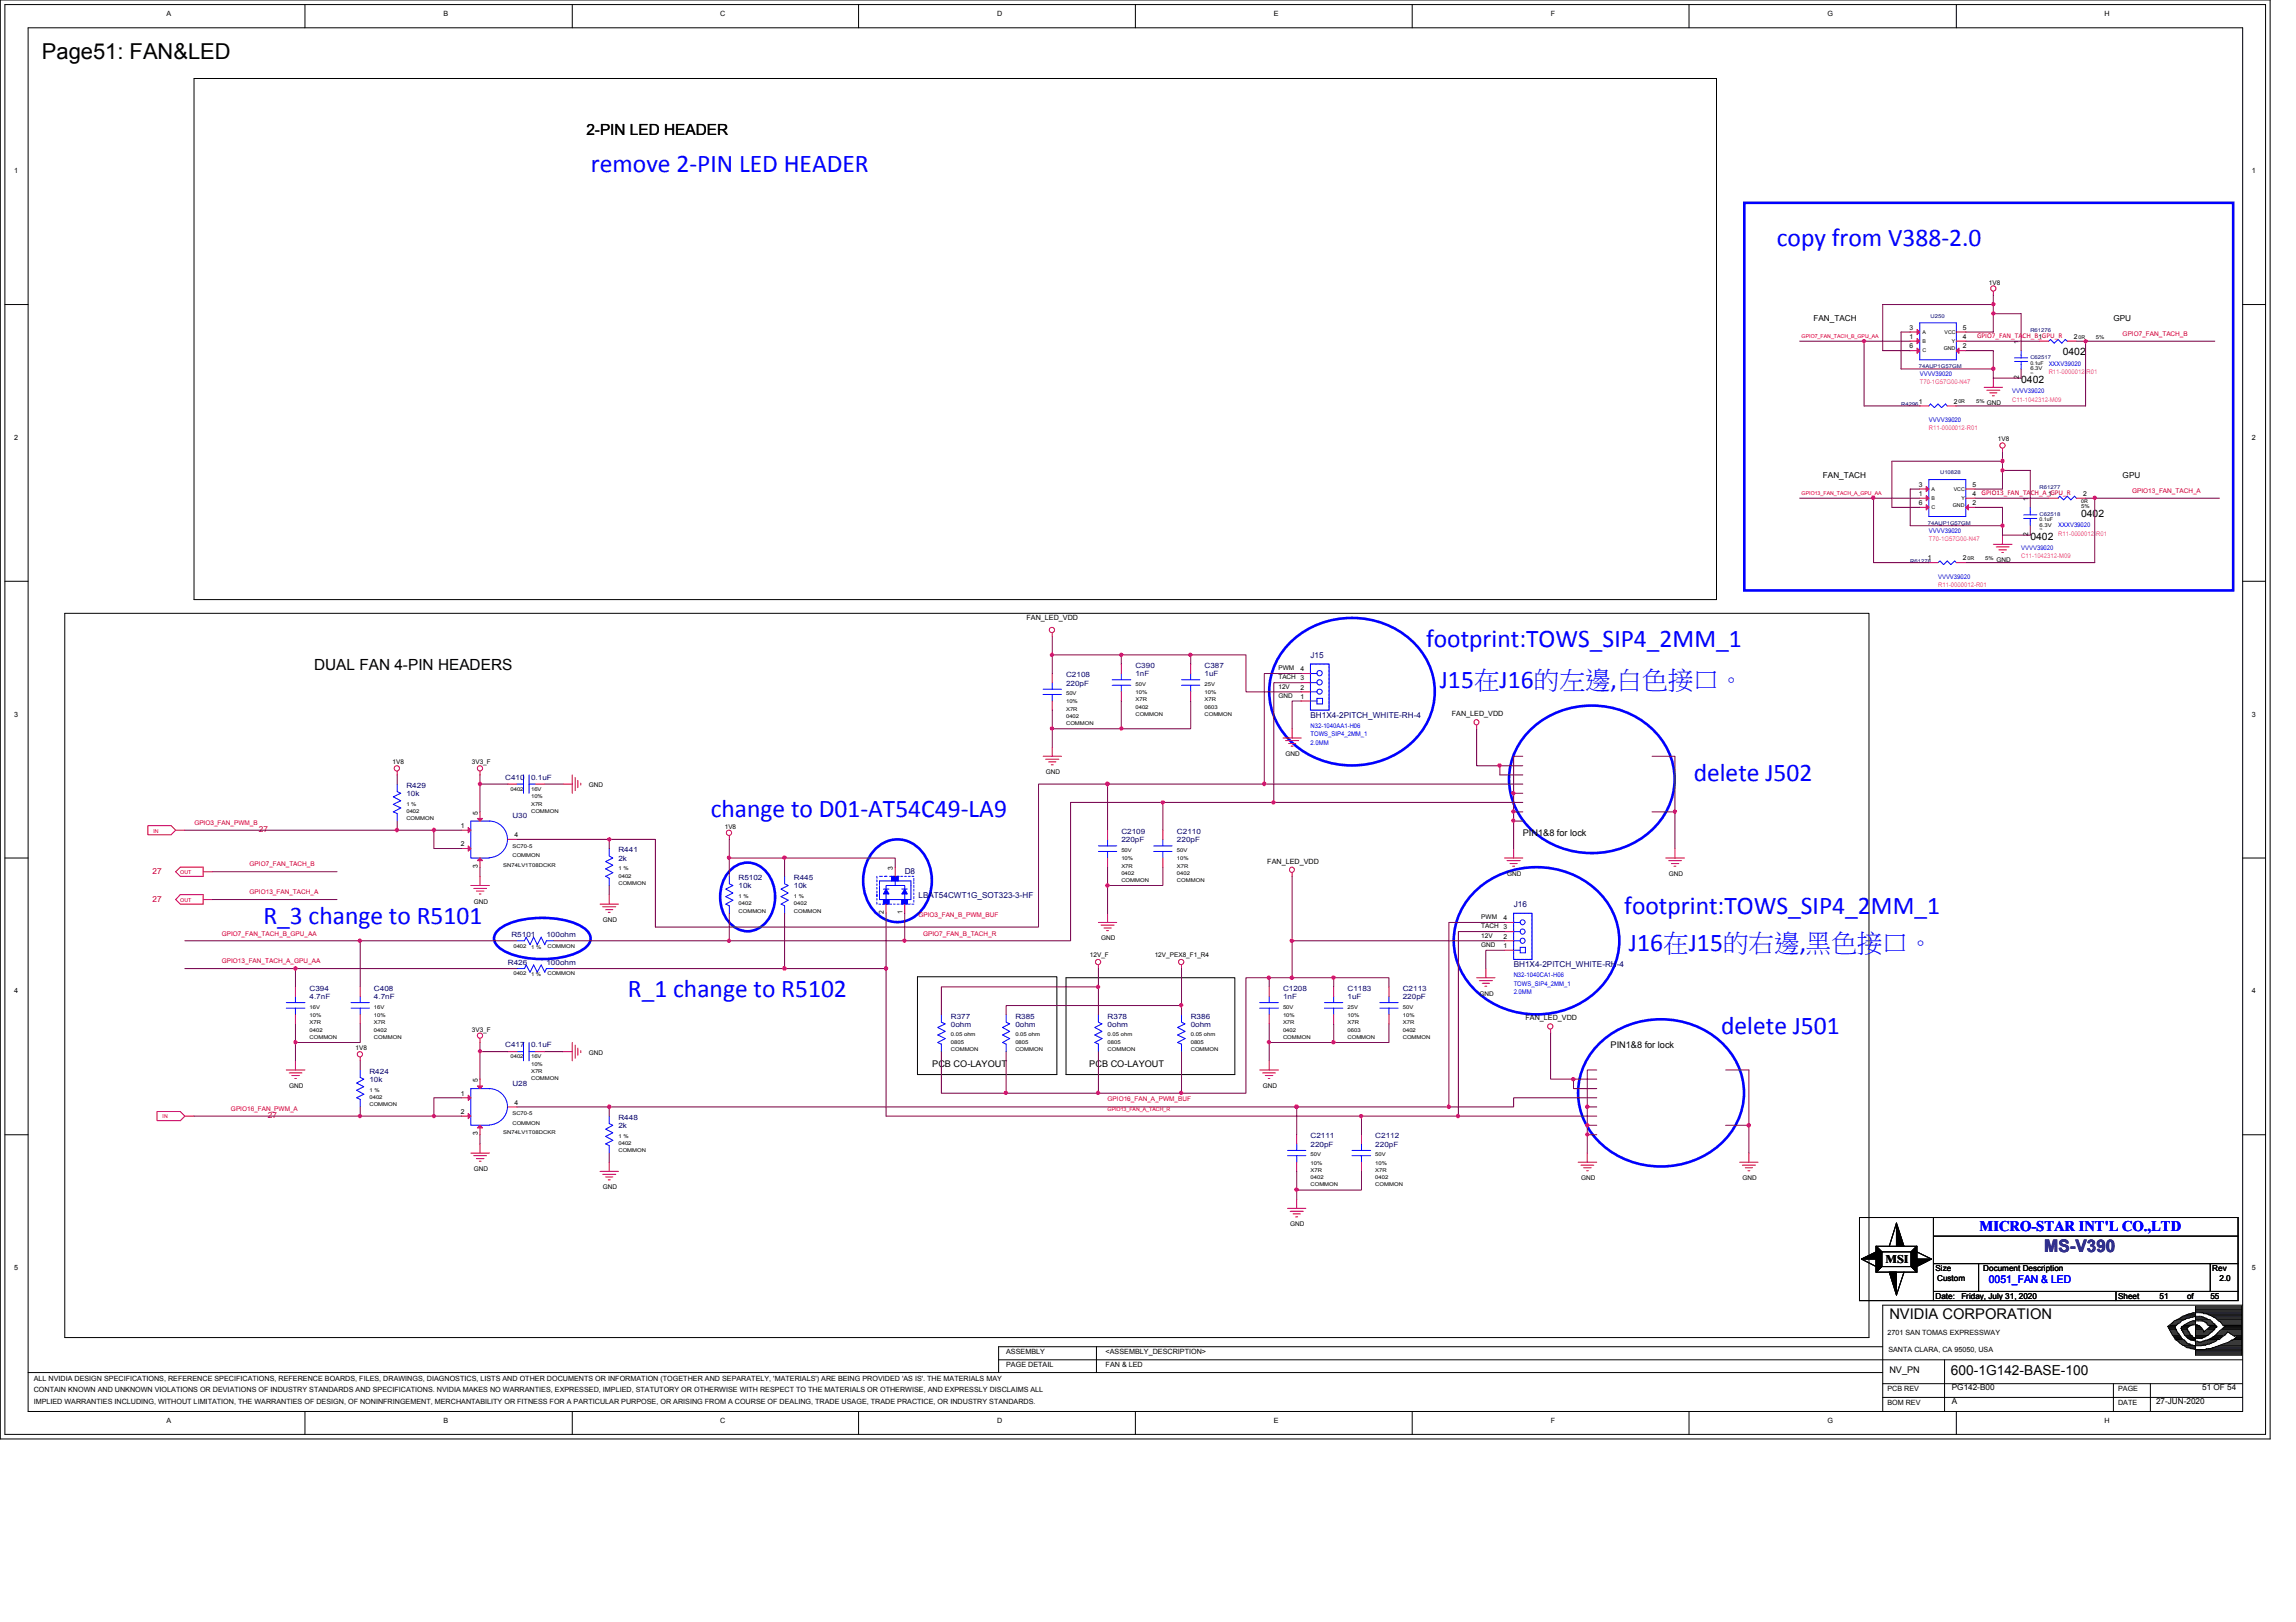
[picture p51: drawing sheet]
<svg xmlns="http://www.w3.org/2000/svg" width="297mm" height="210mm" viewBox="0 0 297 210" stroke-linecap="round" stroke-linejoin="round" font-family="sans-serif">
<defs><g id="words">
<g font-size="3.3" fill="#00f">
<text x="76.5" y="22.2">remove 2-PIN LED HEADER</text>
<text x="229.9" y="31.8">copy from V388-2.0</text>
<text x="184.5" y="83.7">footprint:TOWS_SIP4_2MM_1</text>
<text x="186.3" y="89.1">J15在J16的的的,白黑黑黑。</text>
<text x="219.1" y="101">delete J502</text>
<text x="91.9" y="105.8">change to D01-AT54C49-LA9</text>
<text x="34.1" y="119.5">R_3 change to R5101</text>
<text x="210.1" y="118.3">footprint:TOWS_SIP4_2MM_1</text>
<text x="210.7" y="123.1">J16在J15的的的,黑黑黑黑。</text>
<text x="81.2" y="129.1">R_1 change to R5102</text>
<text x="222.7" y="133.9">delete J501</text>
</g>
<text font-size="2.8" x="5.4" y="7.7">Page51: FAN&amp;LED</text>
<text font-size="2.2" fill="#400080" x="264.5" y="162.1">MS-V390</text>
<g font-size="2">
<text x="75.9" y="17.4">2-PIN LED HEADER</text>
<text x="40.6" y="86.7">DUAL FAN 4-PIN HEADERS</text>
</g>
<text font-size="1.9" fill="#00f" x="256.1" y="159.3">MICRO-STAR INT'L CO.,LTD</text>
<text font-size="1.9" x="244.4" y="170.7">NVIDIA CORPORATION</text>
<text font-size="1.8" x="252.4" y="177.9">600-1G142-BASE-100</text>
<text font-size="1.5" x="243.9" y="163.4">MSI</text>
<text font-size="1.4" fill="#00f" x="257.3" y="166.1">0051_FAN &amp; LED</text>
<g font-size="1.3">
<text x="266.9" y="46">0402</text>
<text x="261.5" y="49.5">0402</text>
<text x="262.7" y="69.8">0402</text>
<text x="269.2" y="66.8">0402</text>
</g>
<g font-size="1.2">
<text x="197" y="108.2">PIN1&amp;8 for lock</text>
<text x="208.4" y="135.6">PIN1&amp;8 for lock</text>
<text x="120.6" y="138">PCB CO-LAYOUT</text>
<text x="140.9" y="138">PCB CO-LAYOUT</text>
<text x="244.4" y="177.7">NV_PN</text>
</g>
<g font-size="1.1">
<text x="234.6" y="41.6">FAN_TACH</text>
<text x="273.4" y="41.6">GPU</text>
<text x="235.8" y="61.8">FAN_TACH</text>
<text x="274.6" y="61.8">GPU</text>
<text x="250.4" y="164.5">Size</text>
<text x="250.6" y="165.7">Custom</text>
<text x="256.6" y="164.5">Document Description</text>
<text x="286.2" y="164.5">Rev</text>
<text x="287.1" y="165.7">2.0</text>
<text x="250.4" y="168.1">Date:</text>
<text x="253.7" y="168.1">Friday, July 31, 2020</text>
<text x="274" y="168.1">Sheet</text>
<text x="279.4" y="168.1">51</text>
<text x="283" y="168.1">of</text>
<text x="286" y="168.1">55</text>
<text x="252.5" y="179.9">PG142-B00</text>
<text x="284.9" y="179.9">51 OF 54</text>
<text x="252.5" y="181.7">A</text>
<text x="278.9" y="181.7">27-JUN-2020</text>
</g>
<g font-size="1.1" fill="#000080">
<text x="169.5" y="85.1">J15</text>
<text x="169.5" y="92.9">BH1X4-2PITCH_WHITE-RH-4</text>
<text x="117" y="113.1">D8</text>
<text x="118.8" y="116.2">LBAT54CWT1G_SOT323-3-HF</text>
<text x="195.8" y="117.4">J16</text>
<text x="195.8" y="125.1">BH1X4-2PITCH_WHITE-RH-4</text>
</g>
<g font-size="1.1" fill="#f00">
<text x="33.5" y="107.7">27</text>
<text x="19.7" y="113.1">27</text>
<text x="19.7" y="116.7">27</text>
<text x="34.7" y="144.7">27</text>
</g>
<g font-size=".9">
<text x="21.5" y="2">A</text>
<text x="57.4" y="2">B</text>
<text x="93.2" y="2">C</text>
<text x="129" y="2">D</text>
<text x="164.8" y="2">E</text>
<text x="200.6" y="2">F</text>
<text x="236.4" y="2">G</text>
<text x="272.2" y="2">H</text>
<text x="1.8" y="22.4">1</text>
<text x="291.3" y="22.4">1</text>
<text x="247.1" y="43.9">1</text>
<text x="247.1" y="42.7">3</text>
<text x="247.1" y="45.1">6</text>
<text x="254" y="45.1">2</text>
<text x="254" y="43.9">4</text>
<text x="254" y="42.7">5</text>
<text x="261.2" y="44.5" transform="rotate(-90 261.2 44.5)">1</text>
<text x="263.7" y="43.9">1</text>
<text x="268.3" y="43.9">2</text>
<text x="248.2" y="52.2">1</text>
<text x="252.8" y="52.2">2</text>
<text x="261.2" y="49.1" transform="rotate(-90 261.2 49.1)">2</text>
<text x="1.8" y="56.9">2</text>
<text x="291.3" y="56.9">2</text>
<text x="248.2" y="64.2">1</text>
<text x="248.2" y="63">3</text>
<text x="248.2" y="65.4">6</text>
<text x="255.2" y="65.4">2</text>
<text x="255.2" y="64.2">4</text>
<text x="255.2" y="63">5</text>
<text x="262.4" y="64.8" transform="rotate(-90 262.4 64.8)">1</text>
<text x="265" y="64.2">1</text>
<text x="269.5" y="64.2">2</text>
<text x="262.4" y="69.3" transform="rotate(-90 262.4 69.3)">2</text>
<text x="249.4" y="72.5">1</text>
<text x="254" y="72.5">2</text>
<text x="132.8" y="80.2">FAN_LED_VDD</text>
<text x="168.2" y="89.2">2</text>
<text x="168.2" y="86.9">4</text>
<text x="1.8" y="92.8">3</text>
<text x="168.2" y="90.4">1</text>
<text x="187.8" y="92.7">FAN_LED_VDD</text>
<text x="291.3" y="92.8">3</text>
<text x="59.6" y="107.1">1</text>
<text x="61.8" y="105.4" transform="rotate(-90 61.8 105.4)">5</text>
<text x="59.6" y="109.5">2</text>
<text x="61.8" y="112.4" transform="rotate(-90 61.8 112.4)">3</text>
<text x="66.5" y="108.3">4</text>
<text x="115.5" y="112.6" transform="rotate(-90 115.5 112.6)">3</text>
<text x="164" y="111.8">FAN_LED_VDD</text>
<text x="114.3" y="118.3" transform="rotate(-90 114.3 118.3)">2</text>
<text x="116.8" y="118.3" transform="rotate(-90 116.8 118.3)">1</text>
<text x="194.5" y="119.1">4</text>
<text x="194.5" y="122.7">1</text>
<text x="194.5" y="121.5">2</text>
<text x="1.8" y="128.6">4</text>
<text x="291.3" y="128.6">4</text>
<text x="197.4" y="132">FAN_LED_VDD</text>
<text x="59.6" y="141.8">1</text>
<text x="61.8" y="140" transform="rotate(-90 61.8 140)">5</text>
<text x="66.5" y="143">4</text>
<text x="59.6" y="144.1">2</text>
<text x="61.8" y="146.9" transform="rotate(-90 61.8 146.9)">3</text>
<text x="1.8" y="164.4">5</text>
<text x="291.3" y="164.4">5</text>
<text x="244.2" y="172.8">2701 SAN TOMAS EXPRESSWAY</text>
<text x="4.4" y="178.7">ALL NVIDIA DESIGN SPECIFICATIONS, REFERENCE SPECIFICATIONS, REFERENCE BOARDS, FILES, DRAWINGS, DIAGNOSTICS, LISTS AND OTHER DOCUMENTS OR INFORMATION (TOGETHER AND SEPARATELY, 'MATERIALS') ARE BEING PROVIDED 'AS IS'. THE MATERIALS MAY</text>
<text x="130.2" y="177">PAGE DETAIL</text>
<text x="130.2" y="175.3">ASSEMBLY</text>
<text x="143" y="175.3">&lt;ASSEMBLY_DESCRIPTION&gt;</text>
<text x="143" y="177">FAN &amp; LED</text>
<text x="244.3" y="174.9">SANTA CLARA, CA 95050, USA</text>
<text x="4.4" y="180.2">CONTAIN KNOWN AND UNKNOWN VIOLATIONS OR DEVIATIONS OF INDUSTRY STANDARDS AND SPECIFICATIONS. NVIDIA MAKES NO WARRANTIES, EXPRESSED, IMPLIED, STATUTORY OR OTHERWISE WITH RESPECT TO THE MATERIALS OR OTHERWISE, AND EXPRESSLY DISCLAIMS ALL</text>
<text x="4.4" y="181.7">IMPLIED WARRANTIES INCLUDING, WITHOUT LIMITATION, THE WARRANTIES OF DESIGN, OF NONINFRINGEMENT, MERCHANTABILITY OR FITNESS FOR A PARTICULAR PURPOSE, OR ARISING FROM A COURSE OF DEALING, TRADE USAGE, TRADE PRACTICE, OR INDUSTRY STANDARDS.</text>
<text x="21.5" y="184.1">A</text>
<text x="57.4" y="184.1">B</text>
<text x="93.2" y="184.1">C</text>
<text x="129" y="184.1">D</text>
<text x="164.8" y="184.1">E</text>
<text x="200.6" y="184.1">F</text>
<text x="236.4" y="184.1">G</text>
<text x="244.2" y="181.8">BOM REV</text>
<text x="244.2" y="180">PCB REV</text>
<text x="272.2" y="184.1">H</text>
<text x="274" y="180">PAGE</text>
<text x="274" y="181.8">DATE</text>
</g>
<g font-size=".9" fill="#f00">
<text x="255.8" y="43.7">GPIO7_FAN_TACH_B_GPU_R</text>
<text x="256.4" y="64">GPIO13_FAN_TACH_A_GPU_R</text>
</g>
<g font-size=".9" fill="#000080">
<text x="137.9" y="88.7">220pF</text>
<text x="137.9" y="87.6">C2108</text>
<text x="146.9" y="87.5">1nF</text>
<text x="146.9" y="86.4">C390</text>
<text x="155.8" y="87.5">1uF</text>
<text x="155.8" y="86.4">C387</text>
<text x="52.6" y="102">R429</text>
<text x="65.4" y="100.9">C410</text>
<text x="68.7" y="100.9">0.1uF</text>
<text x="52.6" y="103">10k</text>
<text x="66.3" y="105.9">U30</text>
<text x="145.1" y="107.9">C2109</text>
<text x="152.3" y="107.9">C2110</text>
<text x="80" y="110.3">R441</text>
<text x="80" y="111.4">2k</text>
<text x="95.5" y="113.9">R5102</text>
<text x="102.7" y="113.9">R445</text>
<text x="145.1" y="109">220pF</text>
<text x="152.3" y="109">220pF</text>
<text x="95.5" y="115">10k</text>
<text x="102.7" y="115">10k</text>
<text x="65.7" y="124.9">R426</text>
<text x="66.2" y="121.3">R5101</text>
<text x="70.7" y="124.9">100ohm</text>
<text x="70.7" y="121.3">100ohm</text>
<text x="40" y="129.3">4.7nF</text>
<text x="40" y="128.2">C394</text>
<text x="48.4" y="128.2">C408</text>
<text x="48.4" y="129.3">4.7nF</text>
<text x="123" y="131.8">R377</text>
<text x="131.4" y="131.8">R385</text>
<text x="143.3" y="131.8">R378</text>
<text x="154" y="131.8">R386</text>
<text x="166" y="128.2">C1208</text>
<text x="166" y="129.3">1nF</text>
<text x="174.3" y="128.2">C1183</text>
<text x="174.3" y="129.3">1uF</text>
<text x="181.5" y="129.3">220pF</text>
<text x="181.5" y="128.2">C2113</text>
<text x="65.4" y="135.5">C417</text>
<text x="68.7" y="135.5">0.1uF</text>
<text x="123" y="132.9">0ohm</text>
<text x="131.4" y="132.9">0ohm</text>
<text x="143.3" y="132.9">0ohm</text>
<text x="154" y="132.9">0ohm</text>
<text x="47.8" y="140">10k</text>
<text x="47.8" y="139">R424</text>
<text x="66.3" y="140.5">U28</text>
<text x="80" y="144.9">R448</text>
<text x="80" y="146">2k</text>
<text x="169.5" y="148.4">220pF</text>
<text x="169.5" y="147.3">C2111</text>
<text x="177.9" y="148.4">220pF</text>
<text x="177.9" y="147.3">C2112</text>
</g>
<g font-size=".8">
<text x="257.3" y="36.8">1V8</text>
<text x="257" y="52.5">GND</text>
<text x="258.5" y="57.1">1V8</text>
<text x="258.3" y="72.7">GND</text>
<text x="165.4" y="89.1">12V</text>
<text x="165.4" y="87.9">TACH 3</text>
<text x="165.4" y="86.7">PWM</text>
<text x="165.4" y="90.3">GND</text>
<text x="50.8" y="98.9">1V8</text>
<text x="61" y="98.9">3V3_F</text>
<text x="76.2" y="101.9">GND</text>
<text x="135.3" y="100.2">GND</text>
<text x="166.3" y="97.8">GND</text>
<text x="93.8" y="107.2">1V8</text>
<text x="195" y="113.3">GND</text>
<text x="215.9" y="113.3">GND</text>
<text x="61.3" y="116.9">GND</text>
<text x="78" y="119.3">GND</text>
<text x="191.6" y="119">PWM</text>
<text x="141" y="123.8">12V_F</text>
<text x="142.4" y="121.7">GND</text>
<text x="149.4" y="123.8">12V_PEX8_F1_R4</text>
<text x="191.6" y="122.5">GND</text>
<text x="191.6" y="121.3">12V</text>
<text x="191.6" y="120.1">TACH 3</text>
<text x="191.4" y="128.9">GND</text>
<text x="46" y="135.9">1V8</text>
<text x="61" y="133.5">3V3_F</text>
<text x="76.2" y="136.5">GND</text>
<text x="37.4" y="140.8">GND</text>
<text x="163.4" y="140.8">GND</text>
<text x="61.3" y="151.6">GND</text>
<text x="78" y="153.9">GND</text>
<text x="204.6" y="152.7">GND</text>
<text x="225.4" y="152.7">GND</text>
<text x="166.9" y="158.7">GND</text>
</g>
<g font-size=".8" fill="#00f">
<text x="265" y="47.3">XXXV39020</text>
<text x="248.4" y="48.6">VVVV39020</text>
<text x="260.3" y="50.9">VVVV39020</text>
<text x="249.6" y="54.6">VVVV39020</text>
<text x="249.6" y="68.9">VVVV39020</text>
<text x="261.5" y="71.2">VVVV39020</text>
<text x="266.3" y="68.2">XXXV39020</text>
<text x="250.7" y="74.9">VVVV39020</text>
<text x="169.5" y="94.2">N32-1040AA1-H06</text>
<text x="169.5" y="95.3">TOWS_SIP4_2MM_1</text>
<text x="169.5" y="96.4">2.0MM</text>
<text x="195.8" y="126.4">N32-1040CA1-H06</text>
<text x="195.8" y="127.6">TOWS_SIP4_2MM_1</text>
<text x="195.8" y="128.6">2.0MM</text>
</g>
<g font-size=".8" fill="#f00">
<text x="274.6" y="43.5">GPIO7_FAN_TACH_B</text>
<text x="275.8" y="63.8">GPIO13_FAN_TACH_A</text>
<text x="25.1" y="106.7">GPIO3_FAN_PWM_B</text>
<text x="32.3" y="112.1">GPIO7_FAN_TACH_B</text>
<text x="32.3" y="115.7">GPIO13_FAN_TACH_A</text>
<text x="118.8" y="118.7">GPIO3_FAN_B_PWM_BUF</text>
<text x="28.7" y="124.6">GPIO13_FAN_TACH_A_GPU_AA</text>
<text x="28.7" y="121.1">GPIO7_FAN_TACH_B_GPU_AA</text>
<text x="119.4" y="121.1">GPIO7_FAN_B_TACH_R</text>
<text x="29.9" y="143.8">GPIO16_FAN_PWM_A</text>
<text x="143.3" y="142.5">GPIO16_FAN_A_PWM_BUF</text>
</g>
<g font-size=".8" fill="#f0f">
<text x="248.4" y="49.7">T70-1G57G00-N47</text>
<text x="260.3" y="52">C11-1042312-M09</text>
<text x="265" y="48.4">R11-0000012-R01</text>
<text x="249.6" y="55.7">R11-0000012-R01</text>
<text x="249.6" y="70">T70-1G57G00-N47</text>
<text x="266.3" y="69.3">R11-0000012-R01</text>
<text x="250.7" y="76">R11-0000012-R01</text>
<text x="261.5" y="72.3">C11-1042312-M09</text>
</g>
<g font-size=".7" fill="#000080">
<text x="249.8" y="41.1">U250</text>
<text x="248.2" y="47.7">74AUP1G57GM</text>
<text x="262.7" y="46.5">C62517</text>
<text x="262.7" y="43">R61276</text>
<text x="246" y="52.6">R4296</text>
<text x="251" y="61.4">U10828</text>
<text x="263.9" y="63.3">R61277</text>
<text x="249.4" y="67.9">74AUP1G57GM</text>
<text x="263.9" y="66.8">C62518</text>
<text x="247.1" y="72.9">R61278</text>
</g>
<g font-size=".7" fill="#f00">
<text x="233.1" y="43.7">GPIO7_FAN_TACH_B_GPU_AA</text>
<text x="233.1" y="64">GPIO13_FAN_TACH_A_GPU_AA</text>
<text x="19.9" y="107.7">IN</text>
<text x="23.3" y="113.1">OUT</text>
<text x="23.3" y="116.7">OUT</text>
<text x="143.3" y="143.8">GPIO13_FAN_A_TACH_R</text>
<text x="21" y="144.7">IN</text>
</g>
<g font-size=".7">
<text x="248.7" y="44.4">B</text>
<text x="248.7" y="43.3">A</text>
<text x="248.7" y="45.5">C</text>
<text x="251.5" y="45.3">GND</text>
<text x="251.6" y="43.3">VCC</text>
<text x="252.5" y="44.3">Y</text>
<text x="262.7" y="47.9">6.3V</text>
<text x="262.7" y="47.2">0.1uF</text>
<text x="268.9" y="43.9">0R</text>
<text x="271.1" y="43.9">5%</text>
<text x="253.4" y="52.2">0R</text>
<text x="255.6" y="52.2">5%</text>
<text x="249.9" y="64.7">B</text>
<text x="249.9" y="63.5">A</text>
<text x="249.9" y="65.8">C</text>
<text x="252.6" y="65.6">GND</text>
<text x="252.8" y="63.5">VCC</text>
<text x="253.7" y="64.6">Y</text>
<text x="269.2" y="65.1">0R</text>
<text x="269.2" y="65.7">5%</text>
<text x="263.9" y="68.2">6.3V</text>
<text x="263.9" y="67.5">0.1uF</text>
<text x="254.5" y="72.5">0R</text>
<text x="256.8" y="72.5">5%</text>
<text x="137.9" y="89.9">50V</text>
<text x="146.9" y="88.7">50V</text>
<text x="146.9" y="89.8">10%</text>
<text x="155.8" y="88.7">25V</text>
<text x="155.8" y="89.8">10%</text>
<text x="137.9" y="91.9">X7R</text>
<text x="137.9" y="92.9">0402</text>
<text x="137.9" y="93.9">COMMON</text>
<text x="137.9" y="91">10%</text>
<text x="146.9" y="92.7">COMMON</text>
<text x="146.9" y="90.8">X7R</text>
<text x="146.9" y="91.7">0402</text>
<text x="155.8" y="91.7">0603</text>
<text x="155.8" y="90.8">X7R</text>
<text x="155.8" y="92.7">COMMON</text>
<text x="52.6" y="104.3">1 %</text>
<text x="52.6" y="105.2">0402</text>
<text x="52.6" y="106.2">COMMON</text>
<text x="66" y="102.4">0402</text>
<text x="68.7" y="102.4">16V</text>
<text x="68.7" y="105.2">COMMON</text>
<text x="68.7" y="104.3">X7R</text>
<text x="68.7" y="103.3">10%</text>
<text x="65.1" y="112.1">SN74LV1T08DCKR</text>
<text x="66.3" y="109.7">SC70-5</text>
<text x="66.3" y="111">COMMON</text>
<text x="80" y="113.6">0402</text>
<text x="80" y="112.6">1 %</text>
<text x="145.1" y="110.2">50V</text>
<text x="145.1" y="112.3">X7R</text>
<text x="145.1" y="113.2">0402</text>
<text x="145.1" y="111.3">10%</text>
<text x="152.3" y="110.2">50V</text>
<text x="152.3" y="111.3">10%</text>
<text x="152.3" y="113.2">0402</text>
<text x="152.3" y="112.3">X7R</text>
<text x="80" y="114.5">COMMON</text>
<text x="95.5" y="116.2">1 %</text>
<text x="95.5" y="117.1">0402</text>
<text x="95.5" y="118.1">COMMON</text>
<text x="102.7" y="116.2">1 %</text>
<text x="102.7" y="117.1">0402</text>
<text x="102.7" y="118.1">COMMON</text>
<text x="145.1" y="114.2">COMMON</text>
<text x="152.3" y="114.2">COMMON</text>
<text x="66.4" y="122.6">0402</text>
<text x="68.7" y="122.8">1 %</text>
<text x="70.8" y="122.6">COMMON</text>
<text x="40" y="131.6">10%</text>
<text x="40" y="130.5">16V</text>
<text x="48.4" y="131.6">10%</text>
<text x="48.4" y="130.5">16V</text>
<text x="66.4" y="126.2">0402</text>
<text x="68.7" y="126.3">1 %</text>
<text x="70.8" y="126.2">COMMON</text>
<text x="166" y="130.5">50V</text>
<text x="166" y="131.6">10%</text>
<text x="174.3" y="130.5">25V</text>
<text x="174.3" y="131.6">10%</text>
<text x="181.5" y="131.6">10%</text>
<text x="181.5" y="130.5">50V</text>
<text x="40" y="134.5">COMMON</text>
<text x="40" y="133.5">0402</text>
<text x="40" y="132.5">X7R</text>
<text x="48.4" y="134.5">COMMON</text>
<text x="48.4" y="133.5">0402</text>
<text x="48.4" y="132.5">X7R</text>
<text x="66" y="136.9">0402</text>
<text x="68.7" y="136.9">16V</text>
<text x="68.7" y="137.9">10%</text>
<text x="123" y="134.1">0.05 ohm</text>
<text x="123" y="135">0805</text>
<text x="123" y="136">COMMON</text>
<text x="131.4" y="134.1">0.05 ohm</text>
<text x="131.4" y="136">COMMON</text>
<text x="131.4" y="135">0805</text>
<text x="143.3" y="135">0805</text>
<text x="143.3" y="136">COMMON</text>
<text x="143.3" y="134.1">0.05 ohm</text>
<text x="154" y="135">0805</text>
<text x="154" y="134.1">0.05 ohm</text>
<text x="154" y="136">COMMON</text>
<text x="166" y="132.5">X7R</text>
<text x="166" y="133.5">0402</text>
<text x="166" y="134.5">COMMON</text>
<text x="174.3" y="133.5">0603</text>
<text x="174.3" y="132.5">X7R</text>
<text x="174.3" y="134.5">COMMON</text>
<text x="181.5" y="133.5">0402</text>
<text x="181.5" y="132.5">X7R</text>
<text x="181.5" y="134.5">COMMON</text>
<text x="47.8" y="143.2">COMMON</text>
<text x="47.8" y="142.2">0402</text>
<text x="47.8" y="141.3">1 %</text>
<text x="68.7" y="139.8">COMMON</text>
<text x="68.7" y="138.9">X7R</text>
<text x="65.1" y="146.8">SN74LV1T08DCKR</text>
<text x="66.3" y="145.5">COMMON</text>
<text x="66.3" y="144.4">SC70-5</text>
<text x="80" y="147.2">1 %</text>
<text x="80" y="148.2">0402</text>
<text x="80" y="149.1">COMMON</text>
<text x="169.5" y="149.6">50V</text>
<text x="177.9" y="149.6">50V</text>
<text x="169.5" y="153.5">COMMON</text>
<text x="169.5" y="152.6">0402</text>
<text x="169.5" y="151.6">X7R</text>
<text x="169.5" y="150.7">10%</text>
<text x="177.9" y="152.6">0402</text>
<text x="177.9" y="153.5">COMMON</text>
<text x="177.9" y="150.7">10%</text>
<text x="177.9" y="151.6">X7R</text>
</g>
<g font-size=".3">
<text x="262.7" y="48.3">10%</text>
<text x="263.9" y="68.6">10%</text>
</g>
</g></defs>
<g fill="none" stroke="#000" stroke-width=".13">
<path d="M0 0h293.7v186.2h-293.7zM.6 .6h292.5v185h-292.5zM3.6 3.6h286.5v179.1h-286.5zM25.1 10.2h197v67.4h-197zM39.4 .6v3M74 .6v3M111.1 .6v3M146.9 .6v3M182.7 .6v3M218.5 .6v3M253.1 .6v3M.6 39.4h3"/>
<path d="M290.1 39.4h3M.6 75.2h3M8.4 79.4h233.4v93.7h-233.4zM290.1 75.2h3M.6 111h3M290.1 111h3M118.7 126.4h18v12.7h-18zM137.9 126.5h21.9v12.6h-21.9zM.6 146.8h3M240.6 157.6h48.9v10.7h-48.9zM245.4 158.3l.9 3h-.9zM245.4 158.3l-1 3"/>
<path d="M250.1 160h39.4M250.1 157.6v10.7M290.1 146.8h3M3.6 177.6h240M129.2 176h160.9M141.8 174.3v3.3M240.8 162.9l1.9-.9v.9zM240.8 162.9l1.9 1M242.7 161.3h5.3v3.3h-5.3zM242.7 161.3l.7 .7v1.9l-.7 .7zM242.7 161.3l.7 .7M243.4 162h3.9v1.9h-3.9z"/>
<path d="M243.4 163.9l-.7 .7M243.6 174.3h-114.4v3.3M243.6 179.1h46.5M244.4 164.6h1v3zM246.3 164.6l-.9 3M247.3 163.9l.7 .7M248 161.3v3.3l-.7-.7v-1.9zM248 161.3l-.7 .7M248 162.9h1.9l-1.9 1zM248 162l1.9 .9M250.1 167.1h39.4M250.1 163.5h39.4"/>
<path d="M251.6 176v6.7M256 163.5v3.6M273.4 179.1v3.6M273.8 167.1v1.2M278.2 179.1v3.6M280.4 171.7h1M280.4 171.7l.3 .4M280.6 171.8h.8M280.6 171.9h.8M280.7 171.5h.8M280.7 172h.8M280.7 172.1h.8"/>
<path d="M280.7 172.1l.2 .4M280.8 171.4h.8M280.8 172.4h.8M280.8 172.2h.8M280.9 171.3h.9M280.9 172.5l.4 .6M280.9 172.5h.9M281 171.2h.9M281 171.2l-.6 .5M281 172.6h.9M281 172.8h.9M281.2 171.1h.9"/>
<path d="M281.2 172.8h.8M281.3 173.1l.1 .2 .9 .8 .3 .1M281.3 173h.8M281.3 173.1h.9M281.4 171.7v.1M281.4 171.8v.1M281.4 171.9l.1 .1M281.4 173.2h.9M281.5 171.5l-.1 .2M281.5 170.8h1M281.5 172v.1M281.5 172.1l.3 .4"/>
<path d="M281.5 173.3h.8M281.6 173.4h1M281.8 171.3l-.3 .2M281.8 170.7h.9M281.8 172.5l.1 .1M281.8 173.6h.9M281.9 172.6l.3 .6 .4 .2M281.9 173.7h1M282 170.6h.9M282.1 170.5h1.3M282.1 173.8h.8M282.2 170.9l-.4 .4"/>
<path d="M282.2 173.9h1.1M282.2 172.1h.9M282.2 172h.7M282.2 172.1l.1 .1M282.2 172v.1M282.2 171.9v.1M282.2 171.8l-.1 .1h.1M282.2 171.8h.9M282.2 171.9h.7M282.3 171.7h-.1v.1M282.3 174.1h1.3M282.3 172.4h.9"/>
<path d="M282.3 171.7h.9M282.5 170.3h1.5M282.5 172.5h.7M282.5 171.5h.9M282.6 174.2h1.4M282.6 172.8h.8M282.6 172.6h.7M282.6 172.8l.3 .3h1M282.6 174.2l.3 .2 1.1 .3M282.6 173.4l.3 .4M282.7 170.7l-.5 .2h-.8M282.7 170.2h1.3"/>
<path d="M282.7 172.8h.9M282.7 171.4h1.1M282.9 174.3h1.1M282.9 173h.8M282.9 170.6l-.2 .1M282.9 170.1h1.1M282.9 173.1l.2 .1h.9M282.9 170.1l-.6 .2-1 .6-.3 .3M282.9 173.8l.4 .1M282.9 171.3h1.1M283.1 174.4h.9M283.1 172.2h-.8l.3 .6"/>
<path d="M283.1 173.2l.3 .2 1.1 .3 .6-.1M283.1 172.2l.1 .2M283.2 171.7l-.3 .2 .2 .3M283.2 172.4l.1 .2M283.2 171.2h.8M283.3 172.6v.2h.3M283.3 173.9l.1 .2h.3a3 3 0 0 0 1.7 0M283.3 173.3h.7M283.4 170.5l-.5 .1M283.4 170h.6M283.4 170l-.5 .1M283.4 171.1h.6"/>
<path d="M283.6 174.5h.4M283.6 173.4h.4M283.6 172.8l.1 .2M283.7 173l.3 .2M284 171.7h.6M284 171.9h.9M284 172.2h1.1M284 172.4h2.2M284 174.7h6M284 170.3l-.6 .2M284 169.6h6M284 169.2h6"/>
<path d="M284 169.7h6M284 169.4h6M284 169.3h6M284 169.5h6M284 175.3h6M284 175.1h6M284 175h6M284 174.9h6M284 173.1h1.1M284 173h1.4M284 173.7h2.3M284 172.8h1.6"/>
<path d="M284 172.8h1.7M284 173.8h2.1M284 173.9h1.7M284 172.6h1.8M284 172.5h1.9M284 174.1h1.4M284 172.1h1M284 172h.9M284 171.8h.8M284 170.5h1.1M284 170.6h1.4M284 170.7h1.6"/>
<path d="M284 170.8h1.8M284 169h6v6.4h-6zM284 171.5h.4M284 174.7h1M284 170.3h.8l.3 .2M284.4 171.5l-.1-.1h-.6l-.5 .3M284.4 171.5h.1l.3 .3M284.8 169.9h5.2M284.8 171.8l.1 .2M284.9 170.9h1M284.9 172l.2 .2M285 169.9h-.4a1.7 1.7 0 0 0-1.2 .1"/>
<path d="M285 170.9h-.2a2.62 2.62 0 0 0-2.5 .8M285 170.9h.1M285 169.9l.1 .1h.4l.2 .1M285 169.9h.1M285 174.7h.1M285 170.9l.2 .2M285.1 173.1h-.1l-.1 .1h-.9M285.1 173.6h1.4M285.1 170.5l.4 .1 .1 .1M285.2 171.1h1M285.2 171.1l.3 .1 .1 .2 .3 .3M285.2 172.2h1.1"/>
<path d="M285.4 171.2h.9M285.4 170h4.6M285.4 173l-.3 .1M285.4 173h.1M285.5 173.4h1.3M285.5 172.1h.9M285.6 172.8l-.2 .2M285.6 171.3h.8M285.6 172h.9M285.6 170.7a1.19 1.19 0 0 1 .8 .6h.1v.1M285.7 172.8h-.1M285.7 171.9h.8"/>
<path d="M285.7 171.4h.8M285.7 173.3h1.3M285.7 170.1h4.3M285.7 174.5h4.3M285.7 173.3l-.6 .3M285.7 170.1l.2 .1M285.8 171.5h.9M285.8 171.8h.9M285.9 171.7h.9M285.9 173.2h1.2M285.9 170.2h4.1M285.9 171.7l-.8 .7v-.2"/>
<path d="M285.9 173.2l-.2 .1M285.9 171.7h.1M285.9 172.5l-.2 .3M285.9 163.5v3.6M285.9 170.2l.5 .3M286.1 173.8l-.7 .3M286.2 173.1h1.2M286.2 174.4h3.8M286.2 170.3h3.8M286.3 173h1.2M286.4 170.5h3.6M286.4 170.5l.9 .6"/>
<path d="M286.4 172.1l-.5 .4M286.5 171.9l-.1 .2M286.5 172.8h1.1M286.5 171.4l.2 .1M286.7 171.8l-.2 .1M286.7 172.8h1.2M286.7 174.3h3.3M286.7 170.6h3.3M286.7 174.3l-.8 .2-.9 .2M286.7 171.5l.1 .2M286.8 171.7v.1h-.1M286.8 172.6h1.2"/>
<path d="M286.8 170.7h3.2M286.8 172.6l-.9 .6M286.9 172.5h1.2M287 170.8h3M287 174.2h3M287.1 170.9h2.9M287.1 172.4h2.9M287.3 171.1h2.7M287.3 171.1l.3 .4 .3 .2M287.3 172.2h2.7M287.4 173.1l-.3 .2h-.2l-.2 .3-.6 .2M287.4 174.1h2.6"/>
<path d="M287.4 171.2h2.6M287.4 172.1h2.6M287.5 171.3h2.5M287.5 172h2.5M287.6 171.4h2.4M287.6 171.9h2.4M287.7 171.5h2.3M287.7 171.8h2.3M287.7 173.9h2.3M287.9 172.8l-.5 .3M287.9 171.7l-1.1 .9M287.9 171.7h2.1"/>
<path d="M288.1 173.8h1.9M288.2 172.4l-.3 .4M288.2 172.4l.2 .1M288.2 172.4h.1M288.3 173.7h1.7M288.4 172.5h1.6M288.4 172.5l.9 .6M288.6 172.6h1.4M288.6 173.6h1.4M288.7 173.4h1.3M288.7 173.4l-.4 .3-1.6 .6M288.8 172.8h1.2"/>
<path d="M288.9 173.3h1.1M289 173.2h1M289 172.8h1M289.3 173.1l-.6 .3M289.3 173h.7M289.3 173.1h.7M290.1 168.9h-46.5v13.8M39.4 182.7v2.9M74 182.7v2.9M111.1 182.7v2.9M146.9 182.7v2.9M182.7 182.7v2.9"/>
<path d="M218.5 182.7v2.9M243.6 180.8h46.5M253.1 182.7v2.9"/>
</g>
<path d="M225.7 26.2h63.2v50.2h-63.2zM166.9 83.2a11.5 11.5 0 0 1 16.8 .9 8.8 8.8 0 0 1-1.7 12.5 11.5 11.5 0 0 1-15.9-1.6 8.8 8.8 0 0 1 .8-11.8zM197.9 94.5a11.5 11.5 0 0 1 16.8 .9 8.8 8.8 0 0 1-1.7 12.6 11.5 11.5 0 0 1-15.9-1.7 8.8 8.8 0 0 1 .8-11.8zM94.7 112.4a3.2 3.2 0 0 1 5 1.2 5 5 0 0 1-1.6 6.6 3.1 3.1 0 0 1-4.3-1.7 5.2 5.2 0 0 1 .9-6.1zM113.2 109.9a4 4 0 0 1 6.3 .6 6 6 0 0 1-1.1 8.1 3.9 3.9 0 0 1-5.7-1.2 6.1 6.1 0 0 1 .5-7.5zM190.8 115.4a11.6 11.6 0 0 1 16.8 .9 8.8 8.8 0 0 1-1.7 12.6 11.6 11.6 0 0 1-15.9-1.7 8.7 8.7 0 0 1 .8-11.8zM64.3 120.5a7.4 7.4 0 0 1 4.7-1.7 11 11 0 0 1 6.6 1.3 1.48 1.48 0 0 1 .8 1.3 1.48 1.48 0 0 1-.8 1.4 11.5 11.5 0 0 1-8.6 .9 4.7 4.7 0 0 1-3-1.8l-.1-.5 .1-.4zM206.9 135.1a11.6 11.6 0 0 1 16.8 .9 8.8 8.8 0 0 1-1.7 12.5 11.6 11.6 0 0 1-15.9-1.6 8.7 8.7 0 0 1 .8-11.8z" fill="none" stroke="#00f" stroke-width=".34"/>
<g fill="none" stroke="#f00" stroke-width=".13">
<path d="M257.9 37.7v.5M256.7 50.1h2.4M257 50.5h1.7M257.4 50.8h.9M257.8 51.2h.2M257.9 48.9v1.2M259.1 58v.5M257.9 70.4h2.4M258.3 70.8h1.6M258.6 71.2h1M259 71.5h.2M259.1 69.3v1.1"/>
<path d="M265 64.5h1.3M268.6 64.5h1.2M51.4 99.8v.5M62.1 99.8v.5M134.9 97.9h2.4M135.3 98.3h1.7M135.7 98.6h.9M136 99h.3M136.1 96.7v1.2M136.1 81.9v.5M154 85.9v1.3M154 89.5v1.2"/>
<path d="M166 95.5h2.3M166.3 95.8h1.7M166.7 96.2h.9M167 96.6h.3M167.2 94.3v1.2M168.3 90.7h1.2M168.3 89.5h1.2M168.3 88.3h1.2M168.3 87.2h1.2M191 93.8v.5M22.7 107.4l-.6-.6h-3v1.2h3l.6-.6h1.2M22.7 112.8l.6-.6h3v1.2h-3z"/>
<path d="M23.3 115.8h3v1.2h-3l-.6-.6zM26.3 112.8h1.2M26.3 116.4h1.2M60.9 114.6h2.4M61.3 115h1.6M61.6 115.3h1M62 115.7h.2M62.1 113.4v1.2M72.8 101.5h1.2M74 100.3v2.4M74.4 100.6v1.7M74.8 101v.9"/>
<path d="M75.1 101.3v.3M77.6 117h2.4M78 117.3h1.7M78.4 117.7h.9M78.7 118.1h.2M78.8 115.8v1.2M94.4 108.2v.4M94.4 113.4h.1M94.4 118.2h.1M142.1 119.4h2.4M142.4 119.7h1.7M143.3 118.2v1.2"/>
<path d="M150.4 107.4v1.2M150.4 111v1.2M167.2 112.9v.5M194.6 111h2.4M195 111.4h1.7M195.4 111.8h.9M195.7 112.1h.2M195.8 109.8v1.2M215.5 111h2.4M215.9 111.4h1.6M216.2 111.8h1M216.6 112.1h.2"/>
<path d="M216.7 109.8v1.2M37 138.5h2.4M37.4 138.8h1.7M37.8 139.2h.9M38.1 139.6h.2M38.2 137.3v1.2M46.6 136.8v.5M46.6 138.5h.1M62.1 134.4v.5M66.9 125.3h.1M71.7 125.3h.1M72.8 136.1h1.2"/>
<path d="M74 134.9v2.4M74.4 135.2v1.7M74.8 135.6v1M75.1 136v.2M130.2 131.3h.1M130.2 136.1h.1M142.1 124.9v.4M142.8 120.1h1M143.2 120.4h.2M152.9 124.9v.4M163 138.5h2.4M163.4 138.8h1.6"/>
<path d="M163.7 139.2h1M164.1 139.6h.2M164.2 137.3v1.2M172.5 127.7v1.2M172.5 131.3v1.2M191 126.5h2.4M191.4 126.9h1.7M191.8 127.2h.9M192.1 127.6h.3M192.2 125.3v1.2M200.6 133.2v.5M23.9 144.4l-.6-.6h-3v1.2h3l.6-.6h1.2"/>
<path d="M46.6 143.2h.1M60.9 149.2h2.4M61.3 149.6h1.6M61.6 149.9h1M62 150.3h.2M62.1 148v1.2M77.6 151.6h2.4M78 152h1.7M78.4 152.3h.9M78.7 152.7h.2M78.8 150.4v1.2M166.6 156.4h2.3"/>
<path d="M166.9 156.8h1.7M167.3 157.1h.9M167.6 157.5h.3M167.8 155.2v1.2M167.8 146.8v1.2M167.8 150.4v1.2M176.1 146.8v1.2M176.1 150.4v1.2M204.2 150.4h2.4M204.5 150.8h1.7M204.9 151.1h1M205.3 151.5h.2"/>
<path d="M205.3 149.2v1.2M225.1 150.4h2.3M225.4 150.8h1.7M225.8 151.1h.9M226.1 151.5h.3M226.3 149.2v1.2"/>
<circle cx="257.9" cy="37.3" r=".34"/>
<circle cx="259.1" cy="57.7" r=".34"/>
<circle cx="51.3" cy="99.4" r=".34"/>
<circle cx="62.1" cy="99.4" r=".34"/>
<circle cx="136.1" cy="81.5" r=".34"/>
<circle cx="191" cy="93.5" r=".33"/>
<circle cx="94.3" cy="107.8" r=".34"/>
<circle cx="167.1" cy="112.6" r=".33"/>
<circle cx="46.6" cy="136.4" r=".34"/>
<circle cx="62.1" cy="134" r=".34"/>
<circle cx="142.1" cy="124.5" r=".34"/>
<circle cx="152.8" cy="124.5" r=".34"/>
<circle cx="200.6" cy="132.8" r=".34"/>
</g>
<g fill="#000">
<path d="M245.4 158.3l.9 3h-.9zM240.8 162.9l1.9-.9v.9zM244.4 164.6h1v3zM248 162.9h1.9l-1.9 1z"/>
<path d="M242.7 161.3l.7 .7v1.9l-.7 .7z" fill-rule="evenodd"/>
<path d="M242.7 161.3l.7 .7v1.9l-.7 .7z" fill-rule="evenodd"/>
<path d="M242.7 161.3l.7 .7v1.9l-.7 .7z" fill-rule="evenodd"/>
<path d="M248 161.3v3.3l-.7-.7v-1.9z" fill-rule="evenodd"/>
<path d="M248 161.3v3.3l-.7-.7v-1.9z" fill-rule="evenodd"/>
<path d="M248 161.3v3.3l-.7-.7v-1.9z" fill-rule="evenodd"/>
</g>
<g fill="none" stroke="#00f" stroke-width=".13">
<path d="M266.3 64.5h.1M268.6 64.5l-.2-.3-.5 .5-.5-.5-.4 .5-.5-.5-.2 .3M268.6 64.5h.1M152.9 88h2.3M152.9 88.7h2.3M154 88.7v.8M154 87.2v.8M169.5 85.9h2.4v6h-2.4zM169.5 90.7h.9M169.5 89.5h.9M169.5 88.3h.9M169.5 87.2h.9"/>
<path d="M170.4 90.4h.7v.7h-.7zM60.9 109.8h.1M60.9 107.4h.1M62.1 106.3h.1M62.1 111h.1M63.3 106.3a2.37 2.37 0 0 1 2.4 2.3 2.37 2.37 0 0 1-2.4 2.4M63.3 106.3h-2.4v4.7h2.4M65.7 108.6h.1M94.4 113.4v1l.4 .2-.9 .5 .9 .5-.9 .4 .9 .5-.9 .5 .5 .2v1M149.3 109.5h2.3M149.3 110.2h2.3M150.4 110.2v.8"/>
<path d="M150.4 108.6v.9M46.6 138.5v.9l.5 .3-1 .5 1 .4-1 .5 1 .5-1 .5 .5 .2v1M66.9 125.3h1l.2-.4 .5 .9 .4-.9 .5 .9 .5-.9 .5 .9 .2-.5h1M130.2 131.3v1l.4 .2-.9 .5 .9 .5-.9 .4 .9 .5-.9 .5 .5 .2v1M171.4 129.7h2.3M171.4 130.5h2.3M172.5 130.5v.8M172.5 128.9v.8M166.6 148.9h2.3M166.6 149.6h2.3M167.8 149.6v.8M167.8 148v.9"/>
<path d="M174.9 148.9h2.4M174.9 149.6h2.4M176.1 149.6v.8M176.1 148v.9"/>
<circle cx="170.7" cy="88.3" r=".34"/>
<circle cx="170.7" cy="87.1" r=".34"/>
<circle cx="170.7" cy="89.5" r=".33"/>
</g>
<path d="M60.6 107.1l.3 .3-.3 .4z" fill="#f00"/>
<path d="M59.7 107.4h1.2M60.6 107.1l.3 .3-.3 .4z" fill="none" stroke="#f00" stroke-width=".13"/>
<path d="M60.6 109.5l.3 .3-.3 .3z" fill="#f00"/>
<path d="M59.7 109.8h1.2M60.6 109.5l.3 .3-.3 .3z" fill="none" stroke="#f00" stroke-width=".13"/>
<path d="M61.8 111.4l.3-.4 .3 .4z" fill="#f00"/>
<path d="M61.8 111.4l.3-.4 .3 .4zM62.1 111v1.2M65.7 108.6h1.2" fill="none" stroke="#f00" stroke-width=".13"/>
<path d="M61.8 105.9h.6l-.3 .4z" fill="#f00"/>
<g fill="none" stroke="#f00" stroke-width=".13">
<path d="M248.4 52.5h1.1M251.9 52.5h1.2M261.5 45.4h.1M261.5 47.7h.1M262.7 65.7h.1M262.7 68h.1M136.1 87.2v1.1M136.1 90.7v1.2M51.4 101.5h.1M51.4 106.3h.1M61.8 105.9h.6l-.3 .4zM62.1 105.1v1.2"/>
<path d="M65.7 101.5h1.2M69.3 101.5h1.2M38.2 127.7v1.2M38.2 131.3v1.2M46.6 127.7v1.2M46.6 131.3v1.2M142.1 131.3h.1M142.1 136.1h.1M164.2 127.7v1.2M164.2 131.3v1.2M179.7 127.7v1.2M179.7 131.3v1.2"/>
</g>
<g fill="none" stroke="#00f" stroke-width=".13">
<path d="M249.5 52.5h.1M251.9 52.5l-.2-.2-.5 .4-.5-.4-.4 .4-.5-.4-.3 .2M251.9 52.5h.1M260.6 46.8h1.7M260.6 46.3h1.7M261.5 46.8v.9M261.5 45.4v.9M261.8 67.1h1.7M261.8 66.6h1.7M262.7 67.1v.9M262.7 65.7v.9M134.9 89.2h2.4"/>
<path d="M134.9 89.9h2.4M136.1 89.9v.8M136.1 88.3v.9M51.4 101.5v.9l.5 .3-1 .4 1 .5-1 .5 1 .5-1 .5 .5 .2v1M66.9 101.5h.8M67.7 100.3v2.4M68.4 101.5h.9M68.4 100.3v2.4M37 129.7h2.4M37 130.5h2.4M38.2 130.5v.8M38.2 128.9v.8"/>
<path d="M45.4 129.7h2.4M45.4 130.5h2.4M46.6 130.5v.8M46.6 128.9v.8M142.1 131.3v1l.5 .2-1 .5 1 .5-1 .4 1 .5-1 .5 .5 .2v1M163 129.7h2.4M163 130.5h2.4M164.2 130.5v.8M164.2 128.9v.8M178.5 129.7h2.4M178.5 130.5h2.4M179.7 130.5v.8"/>
<path d="M179.7 128.9v.8"/>
</g>
<path d="M116.7 116.4h.7v.6h-.7z" fill-rule="evenodd" fill="#00f"/>
<path d="M116.7 116.4h.7v.6h-.7z" fill="none" stroke="#00f" stroke-width=".13"/>
<path d="M114.3 116.4h.7v.6h-.7z" fill-rule="evenodd" fill="#00f"/>
<path d="M114.3 116.4h.7v.6h-.7z" fill="none" stroke="#00f" stroke-width=".13"/>
<path d="M115.4 113.4h.8v.6h-.8z" fill-rule="evenodd" fill="#00f"/>
<g fill="none" stroke="#00f" stroke-width=".13">
<path d="M113.4 116.8v.2M113.4 116.3v.2M113.4 115.9v-.1v.2M113.4 115.3v.3M113.4 114.8v.3M113.4 114.4v.2M113.4 113.9v.2M113.4 113.4v.3M113.7 117h.2M113.8 114.5v-.5h4v2.4h-4v-1.8M113.8 113.4h.4M114.2 117h.2"/>
<path d="M114.4 113.4h.2M114.5 113.4h.3M114.6 117h.3M114.6 115.7v.7M114.6 115.1v-.5h2.4v.5M115 116.4v.5h-.7v-.5M115.1 117h.3M115.1 113.4h.3M115.4 113.4h.8v.6h-.8zM115.4 114v-.5h.8v.5M115.6 117h.2M115.6 113.4h.2"/>
<path d="M115.8 114v.6M115.8 115.8h.1M116.1 117h.2M116.1 113.4h.2M116.5 117h.3M116.5 113.4h.3M116.7 116.4v.5h.7v-.5M116.7 115.1h.7M117 117h.3M117 115.7v.7M117 113.4h.3M117.5 117h.3"/>
<path d="M117.5 113.4h.3M118 117h.2M118 113.4h.2M118.2 113.7v.3M118.2 114.1v.3M118.2 114.6v.2M118.2 115.1v.2M118.2 115.6v.2M118.2 116v.3M118.2 116.5v.3"/>
</g>
<path d="M117 115.1l.4 .6h-.7z" fill-rule="evenodd" fill="#00f"/>
<path d="M117 115.1l.4 .6h-.7z" fill="none" stroke="#00f" stroke-width=".13"/>
<path d="M114.6 115.1l.4 .6h-.7z" fill-rule="evenodd" fill="#00f"/>
<g fill="none" stroke="#00f" stroke-width=".13">
<path d="M248.4 41.8h4.7v4.8h-4.7zM248.4 45.4h.1M248.4 43h.1M248.4 44.2h.1M253.1 43h.1M253.1 44.2h.1M253.1 45.4h.1M250.7 72.8h.1M253.1 72.8l-.2-.2-.5 .5-.5-.5-.5 .5-.4-.5-.3 .2M253.1 72.8h.1M143.9 88h2.4M143.9 88.7h2.4"/>
<path d="M145.1 88.7v.8M145.1 87.2v.8M101.5 113.4v1l.5 .2-1 .5 1 .5-1 .4 1 .5-1 .5 .5 .2v1M114.3 115.1h.7M114.6 115.1l.4 .6h-.7zM66.9 136.1h.8M67.7 134.9v2.4M68.4 136.1h.9M68.4 134.9v2.4M152.9 131.3v1l.4 .2-1 .5 1 .5-1 .4 1 .5-1 .5 .6 .2v1"/>
</g>
<g fill="none" stroke="#f00" stroke-width=".13">
<path d="M249.5 72.8h1.2M253.1 72.8h1.2M145.1 85.9v1.3M145.1 89.5v1.2M101.5 113.4h.1M101.5 118.2h.1M114.6 117v1.2M115.8 112.2v1.2M117 117v1.2M65.7 136.1h1.2M69.3 136.1h1.2M152.9 131.3h.1"/>
<path d="M152.9 136.1h.1"/>
</g>
<path d="M248 43.8l.4 .4-.4 .3z" fill="#f00"/>
<path d="M247.1 44.2h1.3M248 43.8l.4 .4-.4 .3z" fill="none" stroke="#f00" stroke-width=".13"/>
<path d="M253.1 45.4l.3-.4v.7z" fill="#f00"/>
<path d="M253.1 45.4l.3-.4v.7zM253.1 45.4h1.2" fill="none" stroke="#f00" stroke-width=".13"/>
<path d="M248 42.6l.4 .4-.4 .3z" fill="#f00"/>
<path d="M247.1 43h1.3M248 42.6l.4 .4-.4 .3zM253.1 44.2h1.2M253.1 43h1.2" fill="none" stroke="#f00" stroke-width=".13"/>
<path d="M248 45l.4 .4-.4 .3z" fill="#f00"/>
<path d="M247.1 45.4h1.3M248 45l.4 .4-.4 .3zM194.6 119.4h1.2M121.8 131.3h.1M121.8 136.1h.1M194.6 123h1.2M194.6 121.7h1.2M194.6 120.6h1.2" fill="none" stroke="#f00" stroke-width=".13"/>
<g fill="none" stroke="#00f" stroke-width=".13">
<path d="M195.8 118.2h2.4v6h-2.4zM195.8 119.4h.9M121.8 131.3v1l.5 .2-1 .5 1 .5-1 .4 1 .5-1 .5 .5 .2v1M195.8 123h.9M195.8 121.7h.9M195.8 120.6h.9M196.7 122.6h.6v.7h-.6zM60.9 144.4h.1M60.9 142.1h.1M62.1 140.9h.1M62.1 145.6h.1M63.3 140.9a2.35 2.35 0 0 1 2.4 2.3 2.35 2.35 0 0 1-2.4 2.4"/>
<path d="M63.3 140.9h-2.4v4.7h2.4M65.7 143.2h.1"/>
<circle cx="197" cy="119.3" r=".32"/>
<circle cx="197" cy="120.6" r=".33"/>
<circle cx="197" cy="121.7" r=".33"/>
</g>
<path d="M60.6 141.7l.3 .4-.3 .3z" fill="#f00"/>
<path d="M59.7 142.1h1.2M60.6 141.7l.3 .4-.3 .3z" fill="none" stroke="#f00" stroke-width=".13"/>
<path d="M60.6 144.1l.3 .3-.3 .4z" fill="#f00"/>
<path d="M59.7 144.4h1.2M60.6 144.1l.3 .3-.3 .4z" fill="none" stroke="#f00" stroke-width=".13"/>
<path d="M61.8 146l.3-.4 .3 .4z" fill="#f00"/>
<path d="M61.8 146l.3-.4 .3 .4zM62.1 145.6v1.2M65.7 143.2h1.2" fill="none" stroke="#f00" stroke-width=".13"/>
<path d="M61.8 140.5h.6l-.3 .4z" fill="#f00"/>
<path d="M62.1 139.7v1.2M66.9 121.7h.1M71.7 121.7h.1M61.8 140.5h.6l-.3 .4zM78.8 144.4h.1M78.8 149.2h.1" fill="none" stroke="#f00" stroke-width=".13"/>
<path d="M249.5 62.1h4.8v4.7h-4.8zM249.5 65.7h.1M249.5 63.3h.1M249.5 64.5h.1M254.3 63.3h.1M254.3 64.5h.1M254.3 65.7h.1M66.9 121.7h1l.2-.4 .5 1 .4-1 .5 1 .5-1 .5 1 .2-.6h1M78.8 144.4v1l.5 .2-.9 .5 .9 .5-.9 .5 .9 .5-.9 .4 .4 .2v1" fill="none" stroke="#00f" stroke-width=".13"/>
<path d="M249.2 64.1l.3 .4-.3 .3z" fill="#f00"/>
<path d="M248.4 64.5h1.1M249.2 64.1l.3 .4-.3 .3z" fill="none" stroke="#f00" stroke-width=".13"/>
<path d="M254.3 65.7l.4-.4v.7z" fill="#f00"/>
<path d="M254.3 65.7l.4-.4v.7zM254.3 65.7h1.2" fill="none" stroke="#f00" stroke-width=".13"/>
<path d="M249.2 62.9l.3 .4-.3 .3z" fill="#f00"/>
<path d="M248.4 63.3h1.1M249.2 62.9l.3 .4-.3 .3zM254.3 64.5h1.2M254.3 63.3h1.2" fill="none" stroke="#f00" stroke-width=".13"/>
<path d="M249.2 65.3l.3 .4-.3 .3z" fill="#f00"/>
<path d="M263.8 44.2h1.2M267.4 44.2h1.2M248.4 65.7h1.1M249.2 65.3l.3 .4-.3 .3zM78.8 109.8h.1M78.8 114.6h.1M143.3 107.4v1.2M143.3 111v1.2" fill="none" stroke="#f00" stroke-width=".13"/>
<path d="M265 44.2h.1M267.4 44.2h.1M267.4 44.2l-.2-.3-.5 .5-.4-.5-.5 .5-.5-.5-.3 .3M78.8 109.8v1l.5 .2-.9 .5 .9 .5-.9 .4 .9 .5-.9 .5 .4 .3v.9M142.1 109.5h2.4M142.1 110.2h2.4M143.3 110.2v.8M143.3 108.6v.9" fill="none" stroke="#00f" stroke-width=".13"/>
<path d="M142.1 127.7v3.6" fill="none" stroke="#800040" stroke-width=".13"/>
<path d="M141.9 127.6h.3l.1 .1-.1 .2h-.1h-.2z" fill-rule="evenodd" fill="#f0f"/>
<path d="M141.9 127.6h.3l.1 .1-.1 .2h-.1h-.2z" fill="none" stroke="#f0f" stroke-width=".13"/>
<path d="M142.1 125.3v2.4h-20.3v3.6M152.9 130.1h-22.7v1.2" fill="none" stroke="#800040" stroke-width=".13"/>
<path d="M152.7 129.9h.3v.2v.1l-.2 .1-.1-.1z" fill-rule="evenodd" fill="#f0f"/>
<path d="M152.7 129.9h.3v.2v.1l-.2 .1-.1-.1z" fill="none" stroke="#f0f" stroke-width=".13"/>
<path d="M51.4 100.3v1.2M94.4 108.6v4.8M94.4 111h7.1v2.4M46.6 137.3v1.2M152.9 125.3v6" fill="none" stroke="#800040" stroke-width=".13"/>
<path d="M94.2 110.8h.2l.1 .2-.1 .1-.1 .1-.1-.1z" fill-rule="evenodd" fill="#f0f"/>
<path d="M94.2 110.8h.2l.1 .2-.1 .1-.1 .1-.1-.1z" fill="none" stroke="#f0f" stroke-width=".13"/>
<path d="M101.5 111h14.3v1.2" fill="none" stroke="#800040" stroke-width=".13"/>
<path d="M101.3 110.8h.3l.1 .2-.1 .1-.1 .1-.2-.1z" fill-rule="evenodd" fill="#f0f"/>
<path d="M101.3 110.8h.3l.1 .2-.1 .1-.1 .1-.2-.1z" fill="none" stroke="#f0f" stroke-width=".13"/>
<path d="M62.1 136.1v3.6" fill="none" stroke="#800040" stroke-width=".13"/>
<path d="M61.9 135.9h.3l.1 .2-.1 .1-.1 .1-.2-.1z" fill-rule="evenodd" fill="#f0f"/>
<path d="M61.9 135.9h.3l.1 .2-.1 .1-.1 .1-.2-.1z" fill="none" stroke="#f0f" stroke-width=".13"/>
<path d="M62.1 101.5v3.6M62.1 134.9v1.2" fill="none" stroke="#800040" stroke-width=".13"/>
<path d="M61.9 101.3h.3l.1 .1-.1 .2-.1 .1-.2-.1z" fill-rule="evenodd" fill="#f0f"/>
<path d="M61.9 101.3h.3l.1 .1-.1 .2-.1 .1-.2-.1z" fill="none" stroke="#f0f" stroke-width=".13"/>
<path d="M62.1 100.3v1.2h3.6M62.1 136.1h3.6M121.8 136.1v5.4h31.1" fill="none" stroke="#800040" stroke-width=".13"/>
<path d="M141.9 141.3h.3l.1 .1-.1 .2h-.1h-.2z" fill-rule="evenodd" fill="#f0f"/>
<path d="M141.9 141.3h.3l.1 .1-.1 .2h-.1h-.2z" fill="none" stroke="#f0f" stroke-width=".13"/>
<path d="M152.7 141.3h.3v.1v.2h-.2h-.1z" fill-rule="evenodd" fill="#f0f"/>
<path d="M152.7 141.3h.3v.1v.2h-.2h-.1z" fill="none" stroke="#f0f" stroke-width=".13"/>
<path d="M130.2 136.1v5.4M152.9 136.1v5.4" fill="none" stroke="#800040" stroke-width=".13"/>
<path d="M130 141.3h.3v.1v.2h-.2h-.1z" fill-rule="evenodd" fill="#f0f"/>
<path d="M130 141.3h.3v.1v.2h-.2h-.1z" fill="none" stroke="#f0f" stroke-width=".13"/>
<path d="M136.1 82.4v4.8" fill="none" stroke="#800040" stroke-width=".13"/>
<path d="M135.9 84.6h.3l.1 .1-.1 .2-.1 .1-.2-.1z" fill-rule="evenodd" fill="#f0f"/>
<path d="M135.9 84.6h.3l.1 .1-.1 .2-.1 .1-.2-.1z" fill="none" stroke="#f0f" stroke-width=".13"/>
<path d="M136.1 84.7h9v1.2M145.1 84.7h8.9M142.1 136.1v5.4" fill="none" stroke="#800040" stroke-width=".13"/>
<path d="M144.9 84.6h.3l.1 .1-.1 .2-.1 .1-.2-.1z" fill-rule="evenodd" fill="#f0f"/>
<path d="M144.9 84.6h.3l.1 .1-.1 .2-.1 .1-.2-.1z" fill="none" stroke="#f0f" stroke-width=".13"/>
<path d="M153.8 84.6h.3l.1 .1-.1 .2-.1 .1-.2-.1z" fill-rule="evenodd" fill="#f0f"/>
<path d="M153.8 84.6h.3l.1 .1-.1 .2-.1 .1-.2-.1z" fill="none" stroke="#f0f" stroke-width=".13"/>
<path d="M154 85.9v-1.2h7.2v4.8h7.1M164.2 127.7v-1.2h-3v15h-8.3M164.2 126.5h3" fill="none" stroke="#800040" stroke-width=".13"/>
<path d="M164 126.4h.3l.1 .1-.1 .2h-.1h-.2z" fill-rule="evenodd" fill="#f0f"/>
<path d="M164 126.4h.3l.1 .1-.1 .2h-.1h-.2z" fill="none" stroke="#f0f" stroke-width=".13"/>
<path d="M167 126.4h.3l.1 .1-.1 .2h-.2h-.1z" fill-rule="evenodd" fill="#f0f"/>
<path d="M167 126.4h.3l.1 .1-.1 .2h-.2h-.1z" fill="none" stroke="#f0f" stroke-width=".13"/>
<path d="M167.2 113.4v13.1h5.3v1.2M172.5 126.5h7.2v1.2" fill="none" stroke="#800040" stroke-width=".13"/>
<path d="M172.3 126.4h.4l.1 .1-.1 .2h-.2h-.2z" fill-rule="evenodd" fill="#f0f"/>
<path d="M172.3 126.4h.4l.1 .1-.1 .2h-.2h-.2z" fill="none" stroke="#f0f" stroke-width=".13"/>
<path d="M191 94.3v4.8h3v1.2" fill="none" stroke="#800040" stroke-width=".13"/>
<path d="M193.8 98.9h.3l.1 .2-.1 .1-.1 .1-.2-.1z" fill-rule="evenodd" fill="#f0f"/>
<path d="M193.8 98.9h.3l.1 .2-.1 .1-.1 .1-.2-.1z" fill="none" stroke="#f0f" stroke-width=".13"/>
<path d="M194 100.3h3M167.2 121.7h27.4" fill="none" stroke="#800040" stroke-width=".13"/>
<path d="M167 121.6h.3l.1 .1-.1 .2-.2 .1-.1-.1z" fill-rule="evenodd" fill="#f0f"/>
<path d="M167 121.6h.3l.1 .1-.1 .2-.2 .1-.1-.1z" fill="none" stroke="#f0f" stroke-width=".13"/>
<path d="M194 99.1h3M200.6 133.7v6h3" fill="none" stroke="#800040" stroke-width=".13"/>
<path d="M203.4 139.5h.3l.1 .2-.1 .1-.2 .1-.1-.1z" fill-rule="evenodd" fill="#f0f"/>
<path d="M203.4 139.5h.3l.1 .2-.1 .1-.2 .1-.1-.1z" fill="none" stroke="#f0f" stroke-width=".13"/>
<path d="M46.6 132.5v2.4h-8.4v2.4M206.6 139.7h-3v1.2h3" fill="none" stroke="#800040" stroke-width=".13"/>
<path d="M38.1 134.7h.3v.2v.1l-.2 .1-.1-.1z" fill-rule="evenodd" fill="#f0f"/>
<path d="M38.1 134.7h.3v.2v.1l-.2 .1-.1-.1z" fill="none" stroke="#f0f" stroke-width=".13"/>
<path d="M136.1 91.9v4.8M62.1 112.2v1.2M70.5 101.5h2.3M78.8 114.6v1.2M38.2 132.5v2.4M70.5 136.1h2.3M62.1 146.8v1.2M78.8 149.2v1.2" fill="none" stroke="#800040" stroke-width=".13"/>
<path d="M135.9 94.1h.3l.1 .2-.1 .1-.1 .1-.2-.1z" fill-rule="evenodd" fill="#f0f"/>
<path d="M135.9 94.1h.3l.1 .2-.1 .1-.1 .1-.2-.1z" fill="none" stroke="#f0f" stroke-width=".13"/>
<path d="M150.4 112.2v2.4h-7.1" fill="none" stroke="#800040" stroke-width=".13"/>
<path d="M143.1 114.4h.3l.1 .2-.1 .1-.2 .1-.1-.1z" fill-rule="evenodd" fill="#f0f"/>
<path d="M143.1 114.4h.3l.1 .2-.1 .1-.2 .1-.1-.1z" fill="none" stroke="#f0f" stroke-width=".13"/>
<path d="M145.1 90.7v3.6h-9M154 90.7v3.6h-8.9M143.3 112.2v6" fill="none" stroke="#800040" stroke-width=".13"/>
<path d="M144.9 94.1h.3l.1 .2-.1 .1-.1 .1-.2-.1z" fill-rule="evenodd" fill="#f0f"/>
<path d="M144.9 94.1h.3l.1 .2-.1 .1-.1 .1-.2-.1z" fill="none" stroke="#f0f" stroke-width=".13"/>
<path d="M168.3 90.7h-1.1v3.6M164.2 132.5v4.8M167.8 151.6v2.4" fill="none" stroke="#800040" stroke-width=".13"/>
<path d="M167.6 153.8h.3l.1 .2-.1 .1-.2 .1-.1-.1z" fill-rule="evenodd" fill="#f0f"/>
<path d="M167.6 153.8h.3l.1 .2-.1 .1-.2 .1-.1-.1z" fill="none" stroke="#f0f" stroke-width=".13"/>
<path d="M172.5 132.5v2.4h-8.3M167.8 154v1.2" fill="none" stroke="#800040" stroke-width=".13"/>
<path d="M172.3 134.7h.4l.1 .2-.1 .1-.2 .1-.2-.1z" fill-rule="evenodd" fill="#f0f"/>
<path d="M172.3 134.7h.4l.1 .2-.1 .1-.2 .1-.2-.1z" fill="none" stroke="#f0f" stroke-width=".13"/>
<path d="M164 134.7h.3l.1 .2-.1 .1-.1 .1-.2-.1z" fill-rule="evenodd" fill="#f0f"/>
<path d="M164 134.7h.3l.1 .2-.1 .1-.1 .1-.2-.1z" fill="none" stroke="#f0f" stroke-width=".13"/>
<path d="M195.8 105.1v4.7M179.7 132.5v2.4h-7.2M194.6 123h-2.4v2.3M176.1 151.6v2.4h-8.3" fill="none" stroke="#800040" stroke-width=".13"/>
<path d="M195.6 106.1h.3l.1 .1-.1 .1-.1 .1-.2-.1z" fill-rule="evenodd" fill="#f0f"/>
<path d="M195.6 106.1h.3l.1 .1-.1 .1-.1 .1-.2-.1z" fill="none" stroke="#f0f" stroke-width=".13"/>
<path d="M195.6 104.9h.3l.1 .1-.1 .2h-.1h-.2z" fill-rule="evenodd" fill="#f0f"/>
<path d="M195.6 104.9h.3l.1 .1-.1 .2h-.1h-.2z" fill="none" stroke="#f0f" stroke-width=".13"/>
<path d="M197 97.9h-1.2v7.2h1.2M195.8 106.3h1.2M195.8 102.7h1.2" fill="none" stroke="#800040" stroke-width=".13"/>
<path d="M195.6 102.5h.3l.1 .2-.1 .1-.1 .1-.2-.1z" fill-rule="evenodd" fill="#f0f"/>
<path d="M195.6 102.5h.3l.1 .2-.1 .1-.1 .1-.2-.1z" fill="none" stroke="#f0f" stroke-width=".13"/>
<path d="M205.3 145.6v3.6" fill="none" stroke="#800040" stroke-width=".13"/>
<path d="M205.2 146.7h.3l.1 .1-.1 .1-.2 .1-.1-.1z" fill-rule="evenodd" fill="#f0f"/>
<path d="M205.2 146.7h.3l.1 .1-.1 .1-.2 .1-.1-.1z" fill="none" stroke="#f0f" stroke-width=".13"/>
<path d="M206.6 138.5h-1.3v4.8M205.3 145.6h1.3" fill="none" stroke="#800040" stroke-width=".13"/>
<path d="M205.2 143.1h.3l.1 .1-.1 .2-.2 .1-.1-.1z" fill-rule="evenodd" fill="#f0f"/>
<path d="M205.2 143.1h.3l.1 .1-.1 .2-.2 .1-.1-.1z" fill="none" stroke="#f0f" stroke-width=".13"/>
<path d="M205.3 143.2v2.4" fill="none" stroke="#800040" stroke-width=".13"/>
<path d="M205.2 145.5h.3l.1 .1-.1 .2h-.2h-.1z" fill-rule="evenodd" fill="#f0f"/>
<path d="M205.2 145.5h.3l.1 .1-.1 .2h-.2h-.1z" fill="none" stroke="#f0f" stroke-width=".13"/>
<path d="M213.7 105.1h3v4.7M205.3 146.8h1.3M205.3 143.2h1.3" fill="none" stroke="#800040" stroke-width=".13"/>
<path d="M216.5 104.9h.3l.1 .1-.1 .2h-.1h-.2z" fill-rule="evenodd" fill="#f0f"/>
<path d="M216.5 104.9h.3l.1 .1-.1 .2h-.1h-.2z" fill="none" stroke="#f0f" stroke-width=".13"/>
<path d="M213.7 97.9h3v7.2M226.3 138.5v7.1M223.3 145.6h3v3.6" fill="none" stroke="#800040" stroke-width=".13"/>
<path d="M226.1 145.5h.3l.1 .1-.1 .2h-.2h-.1z" fill-rule="evenodd" fill="#f0f"/>
<path d="M226.1 145.5h.3l.1 .1-.1 .2h-.2h-.1z" fill="none" stroke="#f0f" stroke-width=".13"/>
<path d="M71.7 125.3h29.8M223.3 138.5h3" fill="none" stroke="#800040" stroke-width=".13"/>
<path d="M101.3 125.1h.3l.1 .2-.1 .2-.1 .1-.2-.1z" fill-rule="evenodd" fill="#f0f"/>
<path d="M101.3 125.1h.3l.1 .2-.1 .2-.1 .1-.2-.1z" fill="none" stroke="#f0f" stroke-width=".13"/>
<path d="M101.5 118.2v7.1M114.6 144.4h61.5v2.4" fill="none" stroke="#800040" stroke-width=".13"/>
<path d="M175.9 144.3h.3l.1 .1-.1 .2h-.1h-.2z" fill-rule="evenodd" fill="#f0f"/>
<path d="M175.9 144.3h.3l.1 .1-.1 .2h-.1h-.2z" fill="none" stroke="#f0f" stroke-width=".13"/>
<path d="M114.6 125.3v19.1" fill="none" stroke="#800040" stroke-width=".13"/>
<path d="M114.5 125.1h.3v.2v.2l-.2 .1-.1-.1z" fill-rule="evenodd" fill="#f0f"/>
<path d="M114.5 125.1h.3v.2v.2l-.2 .1-.1-.1z" fill="none" stroke="#f0f" stroke-width=".13"/>
<path d="M114.6 118.2v7.1h-13.1M194.6 120.6h-5.9v23.8M176.1 144.4h30.5" fill="none" stroke="#800040" stroke-width=".13"/>
<path d="M188.5 144.3h.3v.1v.2h-.2h-.1z" fill-rule="evenodd" fill="#f0f"/>
<path d="M188.5 144.3h.3v.1v.2h-.2h-.1z" fill="none" stroke="#f0f" stroke-width=".13"/>
<path d="M23.9 125.3h14.3" fill="none" stroke="#800040" stroke-width=".13"/>
<path d="M38.1 125.1h.3v.2v.2l-.2 .1-.1-.1z" fill-rule="evenodd" fill="#f0f"/>
<path d="M38.1 125.1h.3v.2v.2l-.2 .1-.1-.1z" fill="none" stroke="#f0f" stroke-width=".13"/>
<path d="M66.9 125.3h-28.7v2.4M66.9 143.2h11.9M78.8 143.2v1.2M78.8 143.2h89" fill="none" stroke="#800040" stroke-width=".13"/>
<path d="M78.7 143.1h.3v.1v.2l-.2 .1-.1-.1z" fill-rule="evenodd" fill="#f0f"/>
<path d="M78.7 143.1h.3v.1v.2l-.2 .1-.1-.1z" fill="none" stroke="#f0f" stroke-width=".13"/>
<path d="M167.6 143.1h.3l.1 .1-.1 .2-.2 .1-.1-.1z" fill-rule="evenodd" fill="#f0f"/>
<path d="M167.6 143.1h.3l.1 .1-.1 .2-.2 .1-.1-.1z" fill="none" stroke="#f0f" stroke-width=".13"/>
<path d="M194.6 119.4h-7.2v23.9M206.6 142.1h-10.8v1.1h-28v3.6" fill="none" stroke="#800040" stroke-width=".13"/>
<path d="M187.3 143.1h.3l.1 .1-.1 .2-.2 .1-.1-.1z" fill-rule="evenodd" fill="#f0f"/>
<path d="M187.3 143.1h.3l.1 .1-.1 .2-.2 .1-.1-.1z" fill="none" stroke="#f0f" stroke-width=".13"/>
<path d="M25.1 144.4h21.5" fill="none" stroke="#800040" stroke-width=".13"/>
<path d="M46.4 144.3h.3l.1 .1-.1 .2h-.1h-.2z" fill-rule="evenodd" fill="#f0f"/>
<path d="M46.4 144.3h.3l.1 .1-.1 .2h-.1h-.2z" fill="none" stroke="#f0f" stroke-width=".13"/>
<path d="M46.6 144.4h9.5" fill="none" stroke="#800040" stroke-width=".13"/>
<path d="M56 144.3h.3v.1v.2h-.2h-.1z" fill-rule="evenodd" fill="#f0f"/>
<path d="M56 144.3h.3v.1v.2h-.2h-.1z" fill="none" stroke="#f0f" stroke-width=".13"/>
<path d="M66.9 108.6h11.9M46.6 143.2v1.2M59.7 142.1h-3.6v2.3h3.6" fill="none" stroke="#800040" stroke-width=".13"/>
<path d="M78.7 108.5h.3v.1v.2h-.2h-.1z" fill-rule="evenodd" fill="#f0f"/>
<path d="M78.7 108.5h.3v.1v.2h-.2h-.1z" fill="none" stroke="#f0f" stroke-width=".13"/>
<path d="M143.3 101.5h20.3M143.3 107.4v-5.9h-8.9v18.5h-49.6v-11.4h-6v1.2" fill="none" stroke="#800040" stroke-width=".13"/>
<path d="M143.1 101.3h.3l.1 .1-.1 .2-.2 .1-.1-.1z" fill-rule="evenodd" fill="#f0f"/>
<path d="M143.1 101.3h.3l.1 .1-.1 .2-.2 .1-.1-.1z" fill="none" stroke="#f0f" stroke-width=".13"/>
<path d="M168.3 87.2h-4.7v14.3h33.4" fill="none" stroke="#800040" stroke-width=".13"/>
<path d="M163.4 101.3h.3l.1 .1-.1 .2-.1 .1-.2-.1z" fill-rule="evenodd" fill="#f0f"/>
<path d="M163.4 101.3h.3l.1 .1-.1 .2-.1 .1-.2-.1z" fill="none" stroke="#f0f" stroke-width=".13"/>
<path d="M23.9 107.4h27.5" fill="none" stroke="#800040" stroke-width=".13"/>
<path d="M51.2 107.2h.3l.1 .2-.1 .2h-.2h-.1z" fill-rule="evenodd" fill="#f0f"/>
<path d="M51.2 107.2h.3l.1 .2-.1 .2h-.2h-.1z" fill="none" stroke="#f0f" stroke-width=".13"/>
<path d="M51.4 106.3v1.1h4.7" fill="none" stroke="#800040" stroke-width=".13"/>
<path d="M56 107.2h.3v.2v.2h-.2h-.1z" fill-rule="evenodd" fill="#f0f"/>
<path d="M56 107.2h.3v.2v.2h-.2h-.1z" fill="none" stroke="#f0f" stroke-width=".13"/>
<path d="M59.7 107.4h-3.6v2.4h3.6M71.7 121.7h22.7" fill="none" stroke="#800040" stroke-width=".13"/>
<path d="M94.2 121.6h.2l.1 .1-.1 .2-.1 .1-.1-.1z" fill-rule="evenodd" fill="#f0f"/>
<path d="M94.2 121.6h.2l.1 .1-.1 .2-.1 .1-.1-.1z" fill="none" stroke="#f0f" stroke-width=".13"/>
<path d="M94.4 118.2v3.5M138.5 103.8h11.9v3.6" fill="none" stroke="#800040" stroke-width=".13"/>
<path d="M150.3 103.7h.3l.1 .1-.1 .2-.2 .1-.1-.1z" fill-rule="evenodd" fill="#f0f"/>
<path d="M150.3 103.7h.3l.1 .1-.1 .2-.2 .1-.1-.1z" fill="none" stroke="#f0f" stroke-width=".13"/>
<path d="M138.5 103.8v17.9h-44.1" fill="none" stroke="#800040" stroke-width=".13"/>
<path d="M116.8 121.6h.3l.1 .1-.1 .2-.1 .1-.2-.1z" fill-rule="evenodd" fill="#f0f"/>
<path d="M116.8 121.6h.3l.1 .1-.1 .2-.1 .1-.2-.1z" fill="none" stroke="#f0f" stroke-width=".13"/>
<path d="M168.3 88.3h-3.5v15.5M117 118.2v3.5M150.4 103.8h46.6" fill="none" stroke="#800040" stroke-width=".13"/>
<path d="M164.6 103.7h.3l.1 .1-.1 .2-.1 .1-.2-.1z" fill-rule="evenodd" fill="#f0f"/>
<path d="M164.6 103.7h.3l.1 .1-.1 .2-.1 .1-.2-.1z" fill="none" stroke="#f0f" stroke-width=".13"/>
<path d="M23.9 121.7h22.7" fill="none" stroke="#800040" stroke-width=".13"/>
<path d="M46.4 121.6h.3l.1 .1-.1 .2-.1 .1-.2-.1z" fill-rule="evenodd" fill="#f0f"/>
<path d="M46.4 121.6h.3l.1 .1-.1 .2-.1 .1-.2-.1z" fill="none" stroke="#f0f" stroke-width=".13"/>
<path d="M257.9 38.2v1.2M66.9 121.7h-20.3v6" fill="none" stroke="#800040" stroke-width=".13"/>
<path d="M257.7 39.2h.3l.1 .2-.1 .1-.1 .1-.2-.1z" fill-rule="evenodd" fill="#f0f"/>
<path d="M257.7 39.2h.3l.1 .2-.1 .1-.1 .1-.2-.1z" fill="none" stroke="#f0f" stroke-width=".13"/>
<path d="M257.9 40.6h3.6M257.9 40.6v-1.2h-14.3v6M257.9 40.6v2.4" fill="none" stroke="#800040" stroke-width=".13"/>
<path d="M257.7 40.4h.3l.1 .2-.1 .1-.1 .1-.2-.1z" fill-rule="evenodd" fill="#f0f"/>
<path d="M257.7 40.4h.3l.1 .2-.1 .1-.1 .1-.2-.1z" fill="none" stroke="#f0f" stroke-width=".13"/>
<path d="M232.8 44.2h8.4v8.3M247.1 43h-1.2v4.7M254.3 43h3.6M261.5 40.6v4.8" fill="none" stroke="#800040" stroke-width=".13"/>
<path d="M241 44h.3l.1 .2-.1 .1-.1 .1-.2-.1z" fill-rule="evenodd" fill="#f0f"/>
<path d="M241 44h.3l.1 .2-.1 .1-.1 .1-.2-.1z" fill="none" stroke="#f0f" stroke-width=".13"/>
<path d="M241.2 44.2h5.9M254.3 44.2h9.5M268.6 44.2h1.2v8.3" fill="none" stroke="#800040" stroke-width=".13"/>
<path d="M269.7 44h.3v.2v.1l-.2 .1-.1-.1z" fill-rule="evenodd" fill="#f0f"/>
<path d="M269.7 44h.3v.2v.1l-.2 .1-.1-.1z" fill="none" stroke="#f0f" stroke-width=".13"/>
<path d="M243.6 45.4h3.5M254.3 45.4h3.6v2.3" fill="none" stroke="#800040" stroke-width=".13"/>
<path d="M257.7 47.6h.3l.1 .1-.1 .2-.1 .1-.2-.1z" fill-rule="evenodd" fill="#f0f"/>
<path d="M257.7 47.6h.3l.1 .1-.1 .2-.1 .1-.2-.1z" fill="none" stroke="#f0f" stroke-width=".13"/>
<path d="M241.2 52.5h7.2M245.9 47.7h12v1.2h3.6v-1.2M253.1 52.5h16.7M259.1 58.5v1.2h-14.3v6" fill="none" stroke="#800040" stroke-width=".13"/>
<path d="M258.9 59.5h.3l.1 .1-.1 .2-.1 .1-.2-.1z" fill-rule="evenodd" fill="#f0f"/>
<path d="M258.9 59.5h.3l.1 .1-.1 .2-.1 .1-.2-.1z" fill="none" stroke="#f0f" stroke-width=".13"/>
<path d="M259.1 59.7v1.2M259.1 60.9v2.4M259.1 60.9h3.6" fill="none" stroke="#800040" stroke-width=".13"/>
<path d="M258.9 60.7h.3l.1 .2-.1 .1-.1 .1-.2-.1z" fill-rule="evenodd" fill="#f0f"/>
<path d="M258.9 60.7h.3l.1 .2-.1 .1-.1 .1-.2-.1z" fill="none" stroke="#f0f" stroke-width=".13"/>
<path d="M232.8 64.5h9.6v8.3M248.4 63.3h-1.3v4.7M255.5 63.3h3.6M262.7 60.9v4.8" fill="none" stroke="#800040" stroke-width=".13"/>
<path d="M242.2 64.3h.3l.1 .1-.1 .2h-.2h-.1z" fill-rule="evenodd" fill="#f0f"/>
<path d="M242.2 64.3h.3l.1 .1-.1 .2h-.2h-.1z" fill="none" stroke="#f0f" stroke-width=".13"/>
<path d="M242.4 64.5h6M255.5 64.5h9.5M269.8 64.5h1.2v8.3" fill="none" stroke="#800040" stroke-width=".13"/>
<path d="M270.9 64.3h.2l.1 .1-.1 .2h-.1h-.1z" fill-rule="evenodd" fill="#f0f"/>
<path d="M270.9 64.3h.2l.1 .1-.1 .2h-.1h-.1z" fill="none" stroke="#f0f" stroke-width=".13"/>
<path d="M244.8 65.7h3.6M255.5 65.7h3.6v2.3h-12" fill="none" stroke="#800040" stroke-width=".13"/>
<path d="M258.9 67.9h.3l.1 .1-.1 .2h-.1h-.2z" fill-rule="evenodd" fill="#f0f"/>
<path d="M258.9 67.9h.3l.1 .1-.1 .2h-.1h-.2z" fill="none" stroke="#f0f" stroke-width=".13"/>
<path d="M269.8 44.2h16.7M242.4 72.8h7.1M254.3 72.8h16.7M259.1 68v1.3h3.6v-1.3M271 64.5h16.1M27.5 112.8h16.1M27.5 116.4h16.1" fill="none" stroke="#800040" stroke-width=".13"/>
<path d="M141.9 127.6h.3l.1 .1-.1 .2h-.1h-.2z" fill-rule="evenodd" fill="#f0f"/>
<path d="M141.9 127.6h.3l.1 .1-.1 .2h-.1h-.2z" fill="none" stroke="#f0f" stroke-width=".13"/>
<path d="M152.7 129.9h.3v.2v.1l-.2 .1-.1-.1z" fill-rule="evenodd" fill="#f0f"/>
<path d="M152.7 129.9h.3v.2v.1l-.2 .1-.1-.1z" fill="none" stroke="#f0f" stroke-width=".13"/>
<path d="M94.2 110.8h.2l.1 .2-.1 .1-.1 .1-.1-.1z" fill-rule="evenodd" fill="#f0f"/>
<path d="M94.2 110.8h.2l.1 .2-.1 .1-.1 .1-.1-.1z" fill="none" stroke="#f0f" stroke-width=".13"/>
<path d="M101.3 110.8h.3l.1 .2-.1 .1-.1 .1-.2-.1z" fill-rule="evenodd" fill="#f0f"/>
<path d="M101.3 110.8h.3l.1 .2-.1 .1-.1 .1-.2-.1z" fill="none" stroke="#f0f" stroke-width=".13"/>
<path d="M61.9 135.9h.3l.1 .2-.1 .1-.1 .1-.2-.1z" fill-rule="evenodd" fill="#f0f"/>
<path d="M61.9 135.9h.3l.1 .2-.1 .1-.1 .1-.2-.1z" fill="none" stroke="#f0f" stroke-width=".13"/>
<path d="M61.9 101.3h.3l.1 .1-.1 .2-.1 .1-.2-.1z" fill-rule="evenodd" fill="#f0f"/>
<path d="M61.9 101.3h.3l.1 .1-.1 .2-.1 .1-.2-.1z" fill="none" stroke="#f0f" stroke-width=".13"/>
<path d="M141.9 141.3h.3l.1 .1-.1 .2h-.1h-.2z" fill-rule="evenodd" fill="#f0f"/>
<path d="M141.9 141.3h.3l.1 .1-.1 .2h-.1h-.2z" fill="none" stroke="#f0f" stroke-width=".13"/>
<path d="M152.7 141.3h.3v.1v.2h-.2h-.1z" fill-rule="evenodd" fill="#f0f"/>
<path d="M152.7 141.3h.3v.1v.2h-.2h-.1z" fill="none" stroke="#f0f" stroke-width=".13"/>
<path d="M130 141.3h.3v.1v.2h-.2h-.1z" fill-rule="evenodd" fill="#f0f"/>
<path d="M130 141.3h.3v.1v.2h-.2h-.1z" fill="none" stroke="#f0f" stroke-width=".13"/>
<path d="M135.9 84.6h.3l.1 .1-.1 .2-.1 .1-.2-.1z" fill-rule="evenodd" fill="#f0f"/>
<path d="M135.9 84.6h.3l.1 .1-.1 .2-.1 .1-.2-.1z" fill="none" stroke="#f0f" stroke-width=".13"/>
<path d="M144.9 84.6h.3l.1 .1-.1 .2-.1 .1-.2-.1z" fill-rule="evenodd" fill="#f0f"/>
<path d="M144.9 84.6h.3l.1 .1-.1 .2-.1 .1-.2-.1z" fill="none" stroke="#f0f" stroke-width=".13"/>
<path d="M153.8 84.6h.3l.1 .1-.1 .2-.1 .1-.2-.1z" fill-rule="evenodd" fill="#f0f"/>
<path d="M153.8 84.6h.3l.1 .1-.1 .2-.1 .1-.2-.1z" fill="none" stroke="#f0f" stroke-width=".13"/>
<path d="M164 126.4h.3l.1 .1-.1 .2h-.1h-.2z" fill-rule="evenodd" fill="#f0f"/>
<path d="M164 126.4h.3l.1 .1-.1 .2h-.1h-.2z" fill="none" stroke="#f0f" stroke-width=".13"/>
<path d="M167 126.4h.3l.1 .1-.1 .2h-.2h-.1z" fill-rule="evenodd" fill="#f0f"/>
<path d="M167 126.4h.3l.1 .1-.1 .2h-.2h-.1z" fill="none" stroke="#f0f" stroke-width=".13"/>
<path d="M172.3 126.4h.4l.1 .1-.1 .2h-.2h-.2z" fill-rule="evenodd" fill="#f0f"/>
<path d="M172.3 126.4h.4l.1 .1-.1 .2h-.2h-.2z" fill="none" stroke="#f0f" stroke-width=".13"/>
<path d="M193.8 98.9h.3l.1 .2-.1 .1-.1 .1-.2-.1z" fill-rule="evenodd" fill="#f0f"/>
<path d="M193.8 98.9h.3l.1 .2-.1 .1-.1 .1-.2-.1z" fill="none" stroke="#f0f" stroke-width=".13"/>
<path d="M167 121.6h.3l.1 .1-.1 .2-.2 .1-.1-.1z" fill-rule="evenodd" fill="#f0f"/>
<path d="M167 121.6h.3l.1 .1-.1 .2-.2 .1-.1-.1z" fill="none" stroke="#f0f" stroke-width=".13"/>
<path d="M203.4 139.5h.3l.1 .2-.1 .1-.2 .1-.1-.1z" fill-rule="evenodd" fill="#f0f"/>
<path d="M203.4 139.5h.3l.1 .2-.1 .1-.2 .1-.1-.1z" fill="none" stroke="#f0f" stroke-width=".13"/>
<path d="M38.1 134.7h.3v.2v.1l-.2 .1-.1-.1z" fill-rule="evenodd" fill="#f0f"/>
<path d="M38.1 134.7h.3v.2v.1l-.2 .1-.1-.1z" fill="none" stroke="#f0f" stroke-width=".13"/>
<path d="M135.9 94.1h.3l.1 .2-.1 .1-.1 .1-.2-.1z" fill-rule="evenodd" fill="#f0f"/>
<path d="M135.9 94.1h.3l.1 .2-.1 .1-.1 .1-.2-.1z" fill="none" stroke="#f0f" stroke-width=".13"/>
<path d="M143.1 114.4h.3l.1 .2-.1 .1-.2 .1-.1-.1z" fill-rule="evenodd" fill="#f0f"/>
<path d="M143.1 114.4h.3l.1 .2-.1 .1-.2 .1-.1-.1z" fill="none" stroke="#f0f" stroke-width=".13"/>
<path d="M144.9 94.1h.3l.1 .2-.1 .1-.1 .1-.2-.1z" fill-rule="evenodd" fill="#f0f"/>
<path d="M144.9 94.1h.3l.1 .2-.1 .1-.1 .1-.2-.1z" fill="none" stroke="#f0f" stroke-width=".13"/>
<path d="M167.6 153.8h.3l.1 .2-.1 .1-.2 .1-.1-.1z" fill-rule="evenodd" fill="#f0f"/>
<path d="M167.6 153.8h.3l.1 .2-.1 .1-.2 .1-.1-.1z" fill="none" stroke="#f0f" stroke-width=".13"/>
<path d="M172.3 134.7h.4l.1 .2-.1 .1-.2 .1-.2-.1z" fill-rule="evenodd" fill="#f0f"/>
<path d="M172.3 134.7h.4l.1 .2-.1 .1-.2 .1-.2-.1z" fill="none" stroke="#f0f" stroke-width=".13"/>
<path d="M164 134.7h.3l.1 .2-.1 .1-.1 .1-.2-.1z" fill-rule="evenodd" fill="#f0f"/>
<path d="M164 134.7h.3l.1 .2-.1 .1-.1 .1-.2-.1z" fill="none" stroke="#f0f" stroke-width=".13"/>
<path d="M195.6 106.1h.3l.1 .1-.1 .1-.1 .1-.2-.1z" fill-rule="evenodd" fill="#f0f"/>
<path d="M195.6 106.1h.3l.1 .1-.1 .1-.1 .1-.2-.1z" fill="none" stroke="#f0f" stroke-width=".13"/>
<path d="M195.6 104.9h.3l.1 .1-.1 .2h-.1h-.2z" fill-rule="evenodd" fill="#f0f"/>
<path d="M195.6 104.9h.3l.1 .1-.1 .2h-.1h-.2z" fill="none" stroke="#f0f" stroke-width=".13"/>
<path d="M195.6 102.5h.3l.1 .2-.1 .1-.1 .1-.2-.1z" fill-rule="evenodd" fill="#f0f"/>
<path d="M195.6 102.5h.3l.1 .2-.1 .1-.1 .1-.2-.1z" fill="none" stroke="#f0f" stroke-width=".13"/>
<path d="M205.2 146.7h.3l.1 .1-.1 .1-.2 .1-.1-.1z" fill-rule="evenodd" fill="#f0f"/>
<path d="M205.2 146.7h.3l.1 .1-.1 .1-.2 .1-.1-.1z" fill="none" stroke="#f0f" stroke-width=".13"/>
<path d="M205.2 143.1h.3l.1 .1-.1 .2-.2 .1-.1-.1z" fill-rule="evenodd" fill="#f0f"/>
<path d="M205.2 143.1h.3l.1 .1-.1 .2-.2 .1-.1-.1z" fill="none" stroke="#f0f" stroke-width=".13"/>
<path d="M205.2 145.5h.3l.1 .1-.1 .2h-.2h-.1z" fill-rule="evenodd" fill="#f0f"/>
<path d="M205.2 145.5h.3l.1 .1-.1 .2h-.2h-.1z" fill="none" stroke="#f0f" stroke-width=".13"/>
<path d="M216.5 104.9h.3l.1 .1-.1 .2h-.1h-.2z" fill-rule="evenodd" fill="#f0f"/>
<path d="M216.5 104.9h.3l.1 .1-.1 .2h-.1h-.2z" fill="none" stroke="#f0f" stroke-width=".13"/>
<path d="M226.1 145.5h.3l.1 .1-.1 .2h-.2h-.1z" fill-rule="evenodd" fill="#f0f"/>
<path d="M226.1 145.5h.3l.1 .1-.1 .2h-.2h-.1z" fill="none" stroke="#f0f" stroke-width=".13"/>
<path d="M101.3 125.1h.3l.1 .2-.1 .2-.1 .1-.2-.1z" fill-rule="evenodd" fill="#f0f"/>
<path d="M101.3 125.1h.3l.1 .2-.1 .2-.1 .1-.2-.1z" fill="none" stroke="#f0f" stroke-width=".13"/>
<path d="M175.9 144.3h.3l.1 .1-.1 .2h-.1h-.2z" fill-rule="evenodd" fill="#f0f"/>
<path d="M175.9 144.3h.3l.1 .1-.1 .2h-.1h-.2z" fill="none" stroke="#f0f" stroke-width=".13"/>
<path d="M114.5 125.1h.3v.2v.2l-.2 .1-.1-.1z" fill-rule="evenodd" fill="#f0f"/>
<path d="M114.5 125.1h.3v.2v.2l-.2 .1-.1-.1z" fill="none" stroke="#f0f" stroke-width=".13"/>
<path d="M188.5 144.3h.3v.1v.2h-.2h-.1z" fill-rule="evenodd" fill="#f0f"/>
<path d="M188.5 144.3h.3v.1v.2h-.2h-.1z" fill="none" stroke="#f0f" stroke-width=".13"/>
<path d="M38.1 125.1h.3v.2v.2l-.2 .1-.1-.1z" fill-rule="evenodd" fill="#f0f"/>
<path d="M38.1 125.1h.3v.2v.2l-.2 .1-.1-.1z" fill="none" stroke="#f0f" stroke-width=".13"/>
<path d="M78.7 143.1h.3v.1v.2l-.2 .1-.1-.1z" fill-rule="evenodd" fill="#f0f"/>
<path d="M78.7 143.1h.3v.1v.2l-.2 .1-.1-.1z" fill="none" stroke="#f0f" stroke-width=".13"/>
<path d="M167.6 143.1h.3l.1 .1-.1 .2-.2 .1-.1-.1z" fill-rule="evenodd" fill="#f0f"/>
<path d="M167.6 143.1h.3l.1 .1-.1 .2-.2 .1-.1-.1z" fill="none" stroke="#f0f" stroke-width=".13"/>
<path d="M187.3 143.1h.3l.1 .1-.1 .2-.2 .1-.1-.1z" fill-rule="evenodd" fill="#f0f"/>
<path d="M187.3 143.1h.3l.1 .1-.1 .2-.2 .1-.1-.1z" fill="none" stroke="#f0f" stroke-width=".13"/>
<path d="M46.4 144.3h.3l.1 .1-.1 .2h-.1h-.2z" fill-rule="evenodd" fill="#f0f"/>
<path d="M46.4 144.3h.3l.1 .1-.1 .2h-.1h-.2z" fill="none" stroke="#f0f" stroke-width=".13"/>
<path d="M56 144.3h.3v.1v.2h-.2h-.1z" fill-rule="evenodd" fill="#f0f"/>
<path d="M56 144.3h.3v.1v.2h-.2h-.1z" fill="none" stroke="#f0f" stroke-width=".13"/>
<path d="M78.7 108.5h.3v.1v.2h-.2h-.1z" fill-rule="evenodd" fill="#f0f"/>
<path d="M78.7 108.5h.3v.1v.2h-.2h-.1z" fill="none" stroke="#f0f" stroke-width=".13"/>
<path d="M143.1 101.3h.3l.1 .1-.1 .2-.2 .1-.1-.1z" fill-rule="evenodd" fill="#f0f"/>
<path d="M143.1 101.3h.3l.1 .1-.1 .2-.2 .1-.1-.1z" fill="none" stroke="#f0f" stroke-width=".13"/>
<path d="M163.4 101.3h.3l.1 .1-.1 .2-.1 .1-.2-.1z" fill-rule="evenodd" fill="#f0f"/>
<path d="M163.4 101.3h.3l.1 .1-.1 .2-.1 .1-.2-.1z" fill="none" stroke="#f0f" stroke-width=".13"/>
<path d="M51.2 107.2h.3l.1 .2-.1 .2h-.2h-.1z" fill-rule="evenodd" fill="#f0f"/>
<path d="M51.2 107.2h.3l.1 .2-.1 .2h-.2h-.1z" fill="none" stroke="#f0f" stroke-width=".13"/>
<path d="M56 107.2h.3v.2v.2h-.2h-.1z" fill-rule="evenodd" fill="#f0f"/>
<path d="M56 107.2h.3v.2v.2h-.2h-.1z" fill="none" stroke="#f0f" stroke-width=".13"/>
<path d="M94.2 121.6h.2l.1 .1-.1 .2-.1 .1-.1-.1z" fill-rule="evenodd" fill="#f0f"/>
<path d="M94.2 121.6h.2l.1 .1-.1 .2-.1 .1-.1-.1z" fill="none" stroke="#f0f" stroke-width=".13"/>
<path d="M150.3 103.7h.3l.1 .1-.1 .2-.2 .1-.1-.1z" fill-rule="evenodd" fill="#f0f"/>
<path d="M150.3 103.7h.3l.1 .1-.1 .2-.2 .1-.1-.1z" fill="none" stroke="#f0f" stroke-width=".13"/>
<path d="M116.8 121.6h.3l.1 .1-.1 .2-.1 .1-.2-.1z" fill-rule="evenodd" fill="#f0f"/>
<path d="M116.8 121.6h.3l.1 .1-.1 .2-.1 .1-.2-.1z" fill="none" stroke="#f0f" stroke-width=".13"/>
<path d="M164.6 103.7h.3l.1 .1-.1 .2-.1 .1-.2-.1z" fill-rule="evenodd" fill="#f0f"/>
<path d="M164.6 103.7h.3l.1 .1-.1 .2-.1 .1-.2-.1z" fill="none" stroke="#f0f" stroke-width=".13"/>
<path d="M46.4 121.6h.3l.1 .1-.1 .2-.1 .1-.2-.1z" fill-rule="evenodd" fill="#f0f"/>
<path d="M46.4 121.6h.3l.1 .1-.1 .2-.1 .1-.2-.1z" fill="none" stroke="#f0f" stroke-width=".13"/>
<path d="M257.7 39.2h.3l.1 .2-.1 .1-.1 .1-.2-.1z" fill-rule="evenodd" fill="#f0f"/>
<path d="M257.7 39.2h.3l.1 .2-.1 .1-.1 .1-.2-.1z" fill="none" stroke="#f0f" stroke-width=".13"/>
<path d="M257.7 40.4h.3l.1 .2-.1 .1-.1 .1-.2-.1z" fill-rule="evenodd" fill="#f0f"/>
<path d="M257.7 40.4h.3l.1 .2-.1 .1-.1 .1-.2-.1z" fill="none" stroke="#f0f" stroke-width=".13"/>
<path d="M241 44h.3l.1 .2-.1 .1-.1 .1-.2-.1z" fill-rule="evenodd" fill="#f0f"/>
<path d="M241 44h.3l.1 .2-.1 .1-.1 .1-.2-.1z" fill="none" stroke="#f0f" stroke-width=".13"/>
<path d="M269.7 44h.3v.2v.1l-.2 .1-.1-.1z" fill-rule="evenodd" fill="#f0f"/>
<path d="M269.7 44h.3v.2v.1l-.2 .1-.1-.1z" fill="none" stroke="#f0f" stroke-width=".13"/>
<path d="M257.7 47.6h.3l.1 .1-.1 .2-.1 .1-.2-.1z" fill-rule="evenodd" fill="#f0f"/>
<path d="M257.7 47.6h.3l.1 .1-.1 .2-.1 .1-.2-.1z" fill="none" stroke="#f0f" stroke-width=".13"/>
<path d="M258.9 59.5h.3l.1 .1-.1 .2-.1 .1-.2-.1z" fill-rule="evenodd" fill="#f0f"/>
<path d="M258.9 59.5h.3l.1 .1-.1 .2-.1 .1-.2-.1z" fill="none" stroke="#f0f" stroke-width=".13"/>
<path d="M258.9 60.7h.3l.1 .2-.1 .1-.1 .1-.2-.1z" fill-rule="evenodd" fill="#f0f"/>
<path d="M258.9 60.7h.3l.1 .2-.1 .1-.1 .1-.2-.1z" fill="none" stroke="#f0f" stroke-width=".13"/>
<path d="M242.2 64.3h.3l.1 .1-.1 .2h-.2h-.1z" fill-rule="evenodd" fill="#f0f"/>
<path d="M242.2 64.3h.3l.1 .1-.1 .2h-.2h-.1z" fill="none" stroke="#f0f" stroke-width=".13"/>
<path d="M270.9 64.3h.2l.1 .1-.1 .2h-.1h-.1z" fill-rule="evenodd" fill="#f0f"/>
<path d="M270.9 64.3h.2l.1 .1-.1 .2h-.1h-.1z" fill="none" stroke="#f0f" stroke-width=".13"/>
<path d="M258.9 67.9h.3l.1 .1-.1 .2h-.1h-.2z" fill-rule="evenodd" fill="#f0f"/>
<path d="M258.9 67.9h.3l.1 .1-.1 .2h-.1h-.2z" fill="none" stroke="#f0f" stroke-width=".13"/>
<use href="#words"/>
</svg>
